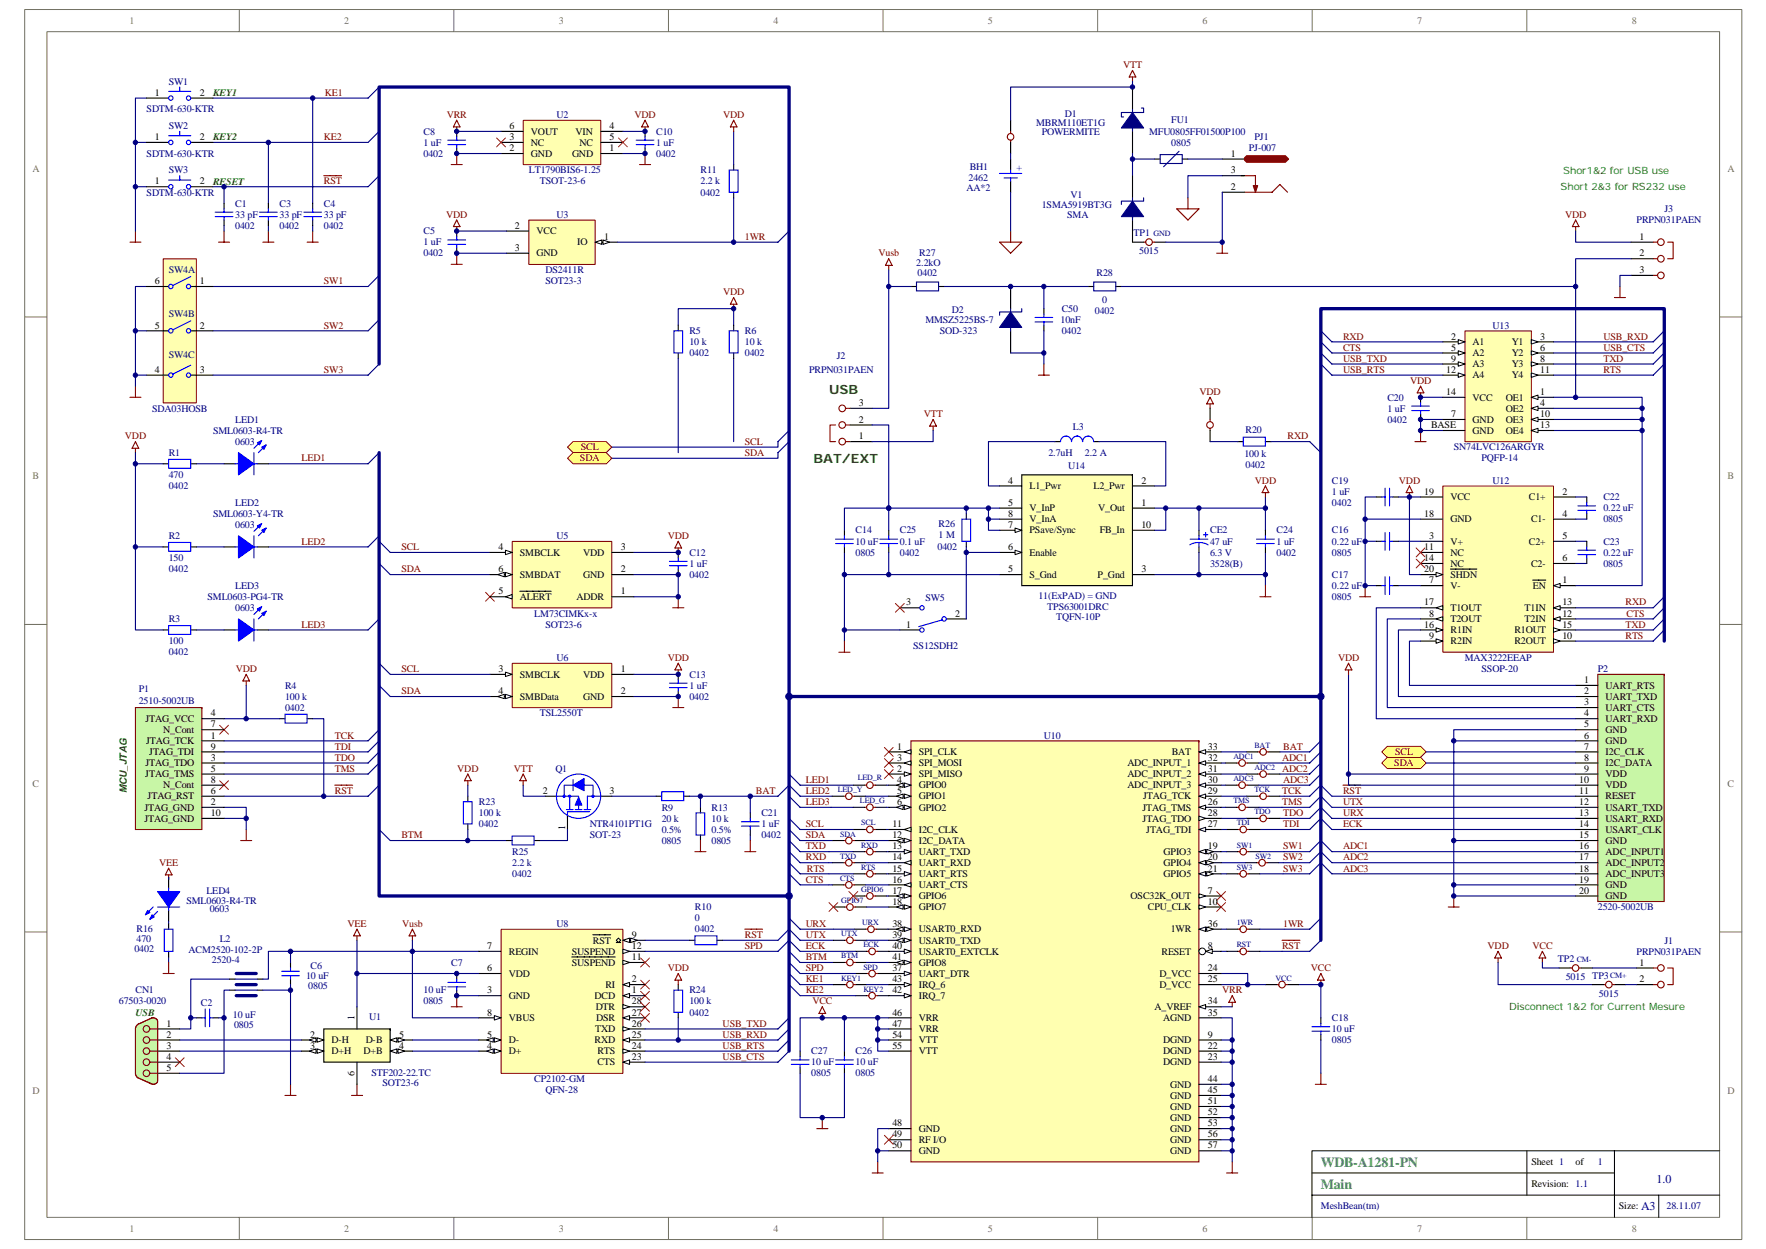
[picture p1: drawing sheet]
<svg xmlns="http://www.w3.org/2000/svg" width="420mm" height="297mm" viewBox="0 0 420 297" stroke-linecap="round" stroke-linejoin="round" font-family="sans-serif">
<defs><g id="words">
<g font-size="3.3" fill="#00a36e">
<text x="314.3" y="277.5">WDB-A1281-PN</text>
<text x="314.3" y="282.8">Main</text>
</g>
<g font-size="3" fill="#008000">
<text x="197.2" y="93.6">USB</text>
<text x="193.5" y="110.2">BAT/EXT</text>
</g>
<g font-size="2.9" fill="#000080">
<text x="394.1" y="281.5">1.0</text>
<text x="390.4" y="287.8">A3</text>
</g>
<g font-size="2.4" fill="#706f64">
<text x="30.8" y="5.7">1</text>
<text x="81.9" y="5.7">2</text>
<text x="132.9" y="5.7">3</text>
<text x="184" y="5.7">4</text>
<text x="235" y="5.7">5</text>
<text x="286.1" y="5.7">6</text>
<text x="337.2" y="5.7">7</text>
<text x="388.2" y="5.7">8</text>
<text x="7.7" y="40.9">A</text>
<text x="411" y="40.9">A</text>
<text x="7.7" y="114">B</text>
<text x="411" y="114">B</text>
<text x="7.7" y="187.2">C</text>
<text x="411" y="187.2">C</text>
<text x="7.7" y="260.3">D</text>
<text x="411" y="260.3">D</text>
<text x="30.8" y="292.9">1</text>
<text x="81.9" y="292.9">2</text>
<text x="132.9" y="292.9">3</text>
<text x="184" y="292.9">4</text>
<text x="235" y="292.9">5</text>
<text x="286.1" y="292.9">6</text>
<text x="337.2" y="292.9">7</text>
<text x="388.2" y="292.9">8</text>
</g>
<g font-size="2.4" fill="#800000">
<text x="267.2" y="16.2">VTT</text>
<text x="77.3" y="22.8">KE1</text>
<text x="106.3" y="28">VRR</text>
<text x="151" y="28">VDD</text>
<text x="172.1" y="28">VDD</text>
<text x="77" y="33.3">KE2</text>
<text x="77" y="43.9">RST</text>
<text x="106.2" y="51.8">VDD</text>
<text x="372.4" y="51.8">VDD</text>
<text x="177.2" y="57">1WR</text>
<text x="209" y="61">Vusb</text>
<text x="77" y="67.6">SW1</text>
<text x="172.1" y="70.2">VDD</text>
<text x="77" y="78.1">SW2</text>
<text x="319.5" y="80.8">RXD</text>
<text x="319.5" y="83.4">CTS</text>
<text x="381.5" y="80.8">USB_RXD</text>
<text x="381.5" y="83.4">USB_CTS</text>
<text x="77" y="88.7">SW3</text>
<text x="319.5" y="88.7">USB_RTS</text>
<text x="319.5" y="86">USB_TXD</text>
<text x="381.5" y="88.7">RTS</text>
<text x="381.5" y="86">TXD</text>
<text x="285.4" y="93.9">VDD</text>
<text x="335.5" y="91.3">VDD</text>
<text x="219.8" y="99.2">VTT</text>
<text x="29.7" y="104.5">VDD</text>
<text x="138.2" y="107.1">SCL</text>
<text x="177.2" y="105.8">SCL</text>
<text x="306.4" y="104.5">RXD</text>
<text x="71.8" y="109.7">LED1</text>
<text x="138" y="109.7">SDA</text>
<text x="177.2" y="108.4">SDA</text>
<text x="298.6" y="115">VDD</text>
<text x="332.8" y="115">VDD</text>
<text x="71.8" y="129.5">LED2</text>
<text x="95.5" y="130.8">SCL</text>
<text x="158.9" y="128.2">VDD</text>
<text x="95.5" y="136.1">SDA</text>
<text x="386.7" y="144">RXD</text>
<text x="71.8" y="149.3">LED3</text>
<text x="386.7" y="149.3">TXD</text>
<text x="387" y="146.6">CTS</text>
<text x="386.7" y="151.9">RTS</text>
<text x="56.1" y="159.8">VDD</text>
<text x="95.5" y="159.8">SCL</text>
<text x="158.9" y="157.2">VDD</text>
<text x="318.3" y="157.2">VDD</text>
<text x="95.5" y="165.1">SDA</text>
<text x="79.7" y="175.6">TCK</text>
<text x="79.7" y="178.3">TDI</text>
<text x="305.3" y="178.3">BAT</text>
<text x="331.9" y="179.6">SCL</text>
<text x="79.7" y="180.9">TDO</text>
<text x="79.7" y="183.5">TMS</text>
<text x="108.8" y="183.5">VDD</text>
<text x="122.2" y="183.5">VTT</text>
<text x="305" y="183.5">ADC2</text>
<text x="305" y="180.9">ADC1</text>
<text x="331.7" y="182.2">SDA</text>
<text x="79.7" y="188.8">RST</text>
<text x="179.8" y="188.8">BAT</text>
<text x="191.7" y="188.8">LED2</text>
<text x="191.7" y="191.5">LED3</text>
<text x="191.7" y="186.2">LED1</text>
<text x="305" y="188.8">TCK</text>
<text x="305" y="191.5">TMS</text>
<text x="305.3" y="186.2">ADC3</text>
<text x="319.5" y="188.8">RST</text>
<text x="319.5" y="191.5">UTX</text>
<text x="191.7" y="196.7">SCL</text>
<text x="305.3" y="196.7">TDI</text>
<text x="305.3" y="194.1">TDO</text>
<text x="319.5" y="194.1">URX</text>
<text x="319.5" y="196.7">ECK</text>
<text x="95.5" y="199.3">BTM</text>
<text x="191.7" y="199.3">SDA</text>
<text x="191.7" y="202">TXD</text>
<text x="305.3" y="202">SW1</text>
<text x="319.5" y="202">ADC1</text>
<text x="37.9" y="205.9">VEE</text>
<text x="191.7" y="204.6">RXD</text>
<text x="191.7" y="209.9">CTS</text>
<text x="191.9" y="207.3">RTS</text>
<text x="305.3" y="204.6">SW2</text>
<text x="305.3" y="207.3">SW3</text>
<text x="319.5" y="204.6">ADC2</text>
<text x="319.5" y="207.3">ADC3</text>
<text x="82.7" y="220.4">VEE</text>
<text x="95.7" y="220.4">Vusb</text>
<text x="191.7" y="220.4">URX</text>
<text x="305.3" y="220.4">1WR</text>
<text x="177.2" y="225.7">SPD</text>
<text x="177.2" y="223.1">RST</text>
<text x="191.7" y="223.1">UTX</text>
<text x="191.7" y="225.7">ECK</text>
<text x="305" y="225.7">RST</text>
<text x="353.9" y="225.7">VDD</text>
<text x="364.6" y="225.7">VCC</text>
<text x="158.9" y="231">VDD</text>
<text x="191.7" y="233.6">KE1</text>
<text x="191.7" y="231">SPD</text>
<text x="191.7" y="228.3">BTM</text>
<text x="311.9" y="231">VCC</text>
<text x="191.7" y="236.2">KE2</text>
<text x="193.3" y="238.9">VCC</text>
<text x="290.8" y="236.2">VRR</text>
<text x="171.9" y="244.2">USB_TXD</text>
<text x="171.9" y="246.8">USB_RXD</text>
<text x="171.9" y="249.4">USB_RTS</text>
<text x="171.9" y="252.1">USB_CTS</text>
</g>
<g font-size="2.4">
<text x="36.9" y="22.8">1</text>
<text x="47.5" y="22.8">2</text>
<text x="36.9" y="33.3">1</text>
<text x="47.5" y="33.3">2</text>
<text x="121.2" y="30.7">6</text>
<text x="121.2" y="36">2</text>
<text x="121.2" y="33.3">3</text>
<text x="126.3" y="32">VOUT</text>
<text x="126.3" y="34.6">NC</text>
<text x="137" y="32">VIN</text>
<text x="137.9" y="34.6">NC</text>
<text x="145" y="30.7">4</text>
<text x="145" y="33.3">5</text>
<text x="145" y="36">1</text>
<text x="126.3" y="37.3">GND</text>
<text x="136.1" y="37.3">GND</text>
<text x="292.8" y="37.3">1</text>
<text x="292.8" y="41.2">3</text>
<text x="36.9" y="43.9">1</text>
<text x="47.5" y="43.9">2</text>
<text x="292.8" y="45.2">2</text>
<text x="122.5" y="59.7">3</text>
<text x="122.5" y="54.4">2</text>
<text x="127.6" y="55.7">VCC</text>
<text x="137.3" y="58.4">IO</text>
<text x="143.7" y="57">1</text>
<text x="390.1" y="57">1</text>
<text x="127.6" y="61">GND</text>
<text x="390.1" y="61">2</text>
<text x="390.1" y="64.9">3</text>
<text x="36.9" y="67.6">6</text>
<text x="47.5" y="67.6">1</text>
<text x="36.9" y="78.1">5</text>
<text x="47.5" y="78.1">2</text>
<text x="345.3" y="80.8">2</text>
<text x="345.3" y="83.4">5</text>
<text x="350.4" y="82.1">A1</text>
<text x="359.7" y="82.1">Y1</text>
<text x="366.4" y="80.8">3</text>
<text x="366.4" y="83.4">6</text>
<text x="36.9" y="88.7">4</text>
<text x="47.5" y="88.7">3</text>
<text x="344.1" y="88.7">12</text>
<text x="345.3" y="86">9</text>
<text x="350.4" y="84.7">A2</text>
<text x="350.4" y="87.4">A3</text>
<text x="350.4" y="90">A4</text>
<text x="359.7" y="84.7">Y2</text>
<text x="359.7" y="87.4">Y3</text>
<text x="359.7" y="90">Y4</text>
<text x="366.4" y="86">8</text>
<text x="366.4" y="88.7">11</text>
<text x="344.1" y="93.9">14</text>
<text x="350.4" y="95.2">VCC</text>
<text x="358.3" y="95.2">OE1</text>
<text x="366.4" y="93.9">1</text>
<text x="204.4" y="100.5">2</text>
<text x="204.4" y="96.6">3</text>
<text x="340.5" y="101.8">BASE</text>
<text x="345.3" y="99.2">7</text>
<text x="350.4" y="100.5">GND</text>
<text x="358.3" y="97.9">OE2</text>
<text x="358.3" y="100.5">OE3</text>
<text x="366.4" y="96.6">4</text>
<text x="366.4" y="99.2">10</text>
<text x="366.4" y="101.8">13</text>
<text x="204.4" y="104.5">1</text>
<text x="350.4" y="103.2">GND</text>
<text x="358.3" y="103.2">OE4</text>
<text x="239.8" y="115">4</text>
<text x="244.9" y="116.3">L1_Pwr</text>
<text x="260.1" y="116.3">L2_Pwr</text>
<text x="271.6" y="115">2</text>
<text x="338.8" y="117.6">19</text>
<text x="345.1" y="119">VCC</text>
<text x="363.7" y="119">C1+</text>
<text x="371.7" y="117.6">2</text>
<text x="239.8" y="120.3">5</text>
<text x="239.8" y="125.6">7</text>
<text x="239.8" y="122.9">8</text>
<text x="244.9" y="121.6">V_InP</text>
<text x="244.9" y="124.2">V_InA</text>
<text x="261.3" y="121.6">V_Out</text>
<text x="271.6" y="120.3">1</text>
<text x="271.6" y="125.6">10</text>
<text x="338.8" y="122.9">18</text>
<text x="345.1" y="124.2">GND</text>
<text x="364.3" y="124.2">C1-</text>
<text x="371.7" y="122.9">4</text>
<text x="118.6" y="130.8">4</text>
<text x="147.7" y="130.8">3</text>
<text x="239.8" y="130.8">6</text>
<text x="244.9" y="126.9">PSave/Sync</text>
<text x="261.7" y="126.9">FB_In</text>
<text x="338.8" y="130.8">11</text>
<text x="340" y="128.2">3</text>
<text x="345.1" y="129.5">V+</text>
<text x="363.7" y="129.5">C2+</text>
<text x="371.7" y="128.2">5</text>
<text x="118.6" y="136.1">6</text>
<text x="123.7" y="132.1">SMBCLK</text>
<text x="123.7" y="137.4">SMBDAT</text>
<text x="138.7" y="137.4">GND</text>
<text x="138.7" y="132.1">VDD</text>
<text x="147.7" y="136.1">2</text>
<text x="239.8" y="136.1">5</text>
<text x="244.9" y="132.1">Enable</text>
<text x="244.9" y="137.4">S_Gnd</text>
<text x="261.1" y="137.4">P_Gnd</text>
<text x="271.6" y="136.1">3</text>
<text x="338.8" y="133.5">14</text>
<text x="338.8" y="136.1">20</text>
<text x="345.1" y="132.1">NC</text>
<text x="345.1" y="134.8">NC</text>
<text x="345.1" y="137.4">SHDN</text>
<text x="364.3" y="134.8">C2-</text>
<text x="371.7" y="133.5">6</text>
<text x="118.6" y="141.4">5</text>
<text x="123.7" y="142.7">ALERT</text>
<text x="137.2" y="142.7">ADDR</text>
<text x="147.7" y="141.4">1</text>
<text x="215.6" y="144">3</text>
<text x="338.8" y="144">17</text>
<text x="340" y="138.7">7</text>
<text x="345.1" y="140.1">V-</text>
<text x="364.7" y="140.1">EN</text>
<text x="371.7" y="144">13</text>
<text x="371.7" y="138.7">1</text>
<text x="215.6" y="149.3">1</text>
<text x="227.3" y="146.6">2</text>
<text x="338.8" y="149.3">16</text>
<text x="340" y="146.6">8</text>
<text x="345.1" y="145.3">T1OUT</text>
<text x="345.1" y="148">T2OUT</text>
<text x="362.7" y="145.3">T1IN</text>
<text x="362.7" y="148">T2IN</text>
<text x="371.7" y="146.6">12</text>
<text x="371.7" y="149.3">15</text>
<text x="340" y="151.9">9</text>
<text x="345.1" y="150.6">R1IN</text>
<text x="345.1" y="153.2">R2IN</text>
<text x="360.3" y="150.6">R1OUT</text>
<text x="360.3" y="153.2">R2OUT</text>
<text x="371.7" y="151.9">10</text>
<text x="118.6" y="159.8">3</text>
<text x="123.7" y="161.1">SMBCLK</text>
<text x="138.7" y="161.1">VDD</text>
<text x="147.7" y="159.8">1</text>
<text x="118.6" y="165.1">4</text>
<text x="123.7" y="166.4">SMBData</text>
<text x="138.7" y="166.4">GND</text>
<text x="147.7" y="165.1">2</text>
<text x="376.9" y="162.5">1</text>
<text x="376.9" y="165.1">2</text>
<text x="376.9" y="167.7">3</text>
<text x="382" y="163.8">UART_RTS</text>
<text x="382" y="166.4">UART_TXD</text>
<text x="34.6" y="171.7">JTAG_VCC</text>
<text x="50.2" y="170.4">4</text>
<text x="50.2" y="173">7</text>
<text x="376.9" y="170.4">4</text>
<text x="376.9" y="173">5</text>
<text x="382" y="169">UART_CTS</text>
<text x="382" y="171.7">UART_RXD</text>
<text x="34.7" y="177">JTAG_TCK</text>
<text x="35.5" y="179.6">JTAG_TDI</text>
<text x="38.9" y="174.3">N_Cont</text>
<text x="50.2" y="178.3">9</text>
<text x="50.2" y="175.6">1</text>
<text x="213.5" y="178.3">1</text>
<text x="218.6" y="179.6">SPI_CLK</text>
<text x="278.8" y="179.6">BAT</text>
<text x="287.4" y="178.3">33</text>
<text x="376.9" y="175.6">6</text>
<text x="376.9" y="178.3">7</text>
<text x="382" y="174.3">GND</text>
<text x="382" y="177">GND</text>
<text x="382" y="179.6">I2C_CLK</text>
<text x="34.6" y="184.8">JTAG_TMS</text>
<text x="34.6" y="182.2">JTAG_TDO</text>
<text x="50.2" y="180.9">3</text>
<text x="50.2" y="183.5">5</text>
<text x="213.5" y="180.9">3</text>
<text x="213.5" y="183.5">2</text>
<text x="218.6" y="182.2">SPI_MOSI</text>
<text x="218.6" y="184.8">SPI_MISO</text>
<text x="268.2" y="182.2">ADC_INPUT_1</text>
<text x="268.2" y="184.8">ADC_INPUT_2</text>
<text x="287.4" y="180.9">32</text>
<text x="287.4" y="183.5">31</text>
<text x="376.9" y="180.9">8</text>
<text x="376.9" y="183.5">9</text>
<text x="382" y="182.2">I2C_DATA</text>
<text x="382" y="184.8">VDD</text>
<text x="35.1" y="190.1">JTAG_RST</text>
<text x="38.9" y="187.5">N_Cont</text>
<text x="50.2" y="186.2">8</text>
<text x="50.2" y="188.8">6</text>
<text x="50.2" y="191.5">2</text>
<text x="129.1" y="188.8">2</text>
<text x="145" y="188.8">3</text>
<text x="213.5" y="191.5">6</text>
<text x="213.5" y="186.2">4</text>
<text x="213.5" y="188.8">5</text>
<text x="218.6" y="187.5">GPIO0</text>
<text x="218.6" y="190.1">GPIO1</text>
<text x="268.2" y="187.5">ADC_INPUT_3</text>
<text x="272" y="190.1">JTAG_TCK</text>
<text x="287.4" y="191.5">26</text>
<text x="287.4" y="188.8">29</text>
<text x="287.4" y="186.2">30</text>
<text x="375.7" y="186.2">10</text>
<text x="375.7" y="188.8">11</text>
<text x="375.7" y="191.5">12</text>
<text x="382" y="187.5">VDD</text>
<text x="382" y="190.1">RESET</text>
<text x="34.3" y="195.4">JTAG_GND</text>
<text x="34.3" y="192.8">JTAG_GND</text>
<text x="50.2" y="194.1">10</text>
<text x="134.4" y="197.4" transform="rotate(-90 134.4 197.4)">1</text>
<text x="212.3" y="196.7">11</text>
<text x="218.6" y="192.8">GPIO2</text>
<text x="271.8" y="192.8">JTAG_TMS</text>
<text x="271.8" y="195.4">JTAG_TDO</text>
<text x="287.4" y="194.1">28</text>
<text x="287.4" y="196.7">27</text>
<text x="375.7" y="194.1">13</text>
<text x="375.7" y="196.7">14</text>
<text x="382" y="192.8">USART_TXD</text>
<text x="382" y="195.4">USART_RXD</text>
<text x="212.3" y="199.3">12</text>
<text x="212.3" y="202">13</text>
<text x="218.6" y="198">I2C_CLK</text>
<text x="218.6" y="200.7">I2C_DATA</text>
<text x="218.6" y="203.3">UART_TXD</text>
<text x="272.7" y="198">JTAG_TDI</text>
<text x="276.8" y="203.3">GPIO3</text>
<text x="287.4" y="202">19</text>
<text x="375.7" y="199.3">15</text>
<text x="375.7" y="202">16</text>
<text x="382" y="198">USART_CLK</text>
<text x="382" y="200.7">GND</text>
<text x="382" y="203.3">ADC_INPUT1</text>
<text x="212.3" y="207.3">15</text>
<text x="212.3" y="209.9">16</text>
<text x="212.3" y="204.6">14</text>
<text x="218.6" y="208.6">UART_RTS</text>
<text x="218.6" y="205.9">UART_RXD</text>
<text x="276.8" y="205.9">GPIO4</text>
<text x="276.8" y="208.6">GPIO5</text>
<text x="287.4" y="204.6">20</text>
<text x="287.4" y="207.3">21</text>
<text x="375.7" y="204.6">17</text>
<text x="375.7" y="207.3">18</text>
<text x="375.7" y="209.9">19</text>
<text x="382" y="205.9">ADC_INPUT2</text>
<text x="382" y="208.6">ADC_INPUT3</text>
<text x="212.3" y="212.5">17</text>
<text x="212.3" y="215.2">18</text>
<text x="218.6" y="211.2">UART_CTS</text>
<text x="218.6" y="213.8">GPIO6</text>
<text x="269" y="213.8">OSC32K_OUT</text>
<text x="287.4" y="215.2">10</text>
<text x="287.4" y="212.5">7</text>
<text x="375.7" y="212.5">20</text>
<text x="382" y="211.2">GND</text>
<text x="382" y="213.8">GND</text>
<text x="212.3" y="220.4">38</text>
<text x="218.6" y="221.8">USART0_RXD</text>
<text x="218.6" y="216.5">GPIO7</text>
<text x="273.1" y="216.5">CPU_CLK</text>
<text x="278.5" y="221.8">1WR</text>
<text x="287.4" y="220.4">36</text>
<text x="115.9" y="225.7">7</text>
<text x="121.1" y="227">REGIN</text>
<text x="136" y="227">SUSPEND</text>
<text x="141.1" y="224.4">RST</text>
<text x="150.3" y="225.7">12</text>
<text x="150.3" y="223.1">9</text>
<text x="212.3" y="223.1">39</text>
<text x="212.3" y="225.7">40</text>
<text x="218.6" y="224.4">USART0_TXD</text>
<text x="218.6" y="227">USART0_EXTCLK</text>
<text x="276.3" y="227">RESET</text>
<text x="287.4" y="225.7">8</text>
<text x="115.9" y="231">6</text>
<text x="121.1" y="232.3">VDD</text>
<text x="136" y="229.7">SUSPEND</text>
<text x="150.3" y="228.3">11</text>
<text x="150.3" y="233.6">2</text>
<text x="212.3" y="231">37</text>
<text x="212.3" y="233.6">43</text>
<text x="212.3" y="228.3">41</text>
<text x="218.6" y="232.3">UART_DTR</text>
<text x="218.6" y="229.7">GPIO8</text>
<text x="275.8" y="232.3">D_VCC</text>
<text x="287.4" y="231">24</text>
<text x="287.4" y="233.6">25</text>
<text x="390.1" y="229.7">1</text>
<text x="390.1" y="233.6">2</text>
<text x="115.9" y="236.2">3</text>
<text x="121.1" y="237.6">GND</text>
<text x="141.5" y="237.6">DCD</text>
<text x="144" y="234.9">RI</text>
<text x="150.3" y="236.2">1</text>
<text x="150.3" y="238.9">28</text>
<text x="212.3" y="236.2">42</text>
<text x="218.6" y="234.9">IRQ_6</text>
<text x="218.6" y="237.6">IRQ_7</text>
<text x="275.8" y="234.9">D_VCC</text>
<text x="287.4" y="238.9">34</text>
<text x="39.6" y="244.2">1</text>
<text x="84.4" y="242.6" transform="rotate(-90 84.4 242.6)">1</text>
<text x="115.9" y="241.5">8</text>
<text x="121.1" y="242.8">VBUS</text>
<text x="141.6" y="245.5">TXD</text>
<text x="141.7" y="240.2">DTR</text>
<text x="141.8" y="242.8">DSR</text>
<text x="150.3" y="244.2">26</text>
<text x="150.3" y="241.5">27</text>
<text x="212.3" y="241.5">46</text>
<text x="212.3" y="244.2">47</text>
<text x="218.6" y="242.8">VRR</text>
<text x="218.6" y="245.5">VRR</text>
<text x="274.7" y="240.2">A_VREF</text>
<text x="276.7" y="242.8">AGND</text>
<text x="287.4" y="241.5">35</text>
<text x="39.6" y="249.4">3</text>
<text x="39.6" y="246.8">2</text>
<text x="73.8" y="246.8">2</text>
<text x="73.8" y="249.4">3</text>
<text x="78.9" y="248.1">D-H</text>
<text x="78.9" y="250.7">D+H</text>
<text x="86.5" y="250.7">D+B</text>
<text x="87" y="248.1">D-B</text>
<text x="95" y="249.4">4</text>
<text x="95" y="246.8">5</text>
<text x="115.9" y="249.4">4</text>
<text x="115.9" y="246.8">5</text>
<text x="121.1" y="250.7">D+</text>
<text x="121.1" y="248.1">D-</text>
<text x="141.5" y="248.1">RXD</text>
<text x="142.1" y="250.7">RTS</text>
<text x="150.3" y="246.8">25</text>
<text x="150.3" y="249.4">24</text>
<text x="212.3" y="246.8">54</text>
<text x="212.3" y="249.4">55</text>
<text x="218.6" y="248.1">VTT</text>
<text x="218.6" y="250.7">VTT</text>
<text x="276.7" y="248.1">DGND</text>
<text x="276.7" y="250.7">DGND</text>
<text x="287.4" y="246.8">9</text>
<text x="287.4" y="249.4">22</text>
<text x="39.6" y="254.7">5</text>
<text x="39.6" y="252.1">4</text>
<text x="84.4" y="255.9" transform="rotate(-90 84.4 255.9)">6</text>
<text x="142.1" y="253.4">CTS</text>
<text x="150.3" y="252.1">23</text>
<text x="276.7" y="253.4">DGND</text>
<text x="287.4" y="252.1">23</text>
<text x="287.4" y="257.3">44</text>
<text x="278.4" y="263.9">GND</text>
<text x="278.4" y="258.7">GND</text>
<text x="278.4" y="261.3">GND</text>
<text x="287.4" y="262.6">51</text>
<text x="287.4" y="260">45</text>
<text x="212.3" y="267.9">48</text>
<text x="218.6" y="269.2">GND</text>
<text x="278.4" y="266.6">GND</text>
<text x="278.4" y="269.2">GND</text>
<text x="287.4" y="265.2">52</text>
<text x="287.4" y="267.9">53</text>
<text x="212.3" y="270.5">49</text>
<text x="212.3" y="273.1">50</text>
<text x="218.6" y="271.8">RF I/O</text>
<text x="218.6" y="274.5">GND</text>
<text x="278.4" y="271.8">GND</text>
<text x="278.4" y="274.5">GND</text>
<text x="287.4" y="270.5">56</text>
<text x="287.4" y="273.1">57</text>
<text x="364.3" y="277.1">Sheet 1</text>
<text x="374.9" y="277.1">of</text>
<text x="364.3" y="282.4">Revision: 1.1</text>
<text x="385.2" y="287.6">Size:</text>
</g>
<g font-size="2.4" fill="#000080">
<text x="40.1" y="20.2">SW1</text>
<text x="34.9" y="26.7">SDTM-630-KTR</text>
<text x="132.4" y="28">U2</text>
<text x="246.5" y="29.9">MBRM110ET1G</text>
<text x="253.4" y="27.8">D1</text>
<text x="278.7" y="29.4">FU1</text>
<text x="40.1" y="30.7">SW2</text>
<text x="100.8" y="34.6">1 uF</text>
<text x="100.8" y="32">C8</text>
<text x="156.1" y="34.6">1 uF</text>
<text x="156.1" y="32">C10</text>
<text x="247.8" y="32">POWERMITE</text>
<text x="273.4" y="32">MFU0805FF01500P100</text>
<text x="278.7" y="34.6">0805</text>
<text x="297.1" y="36">PJ-007</text>
<text x="298.4" y="33.3">PJ1</text>
<text x="34.9" y="37.3">SDTM-630-KTR</text>
<text x="40.1" y="41.2">SW3</text>
<text x="100.8" y="37.3">0402</text>
<text x="125.8" y="41.2">LT1790BIS6-1.25</text>
<text x="156.1" y="37.3">0402</text>
<text x="166.7" y="41.2">R11</text>
<text x="230.7" y="40.4">BH1</text>
<text x="34.9" y="46.5">SDTM-630-KTR</text>
<text x="128.4" y="43.9">TSOT-23-6</text>
<text x="166.7" y="46.5">0402</text>
<text x="166.7" y="43.9">2.2 k</text>
<text x="229.9" y="45.4">AA*2</text>
<text x="230.5" y="43.1">2462</text>
<text x="254.7" y="47">V1</text>
<text x="56" y="51.8">33 pF</text>
<text x="56" y="49.1">C1</text>
<text x="66.5" y="51.8">33 pF</text>
<text x="66.5" y="49.1">C3</text>
<text x="77" y="51.8">33 pF</text>
<text x="77" y="49.1">C4</text>
<text x="132.4" y="51.8">U3</text>
<text x="247.8" y="49.4">1SMA5919BT3G</text>
<text x="253.9" y="51.8">SMA</text>
<text x="389.4" y="53.1">PRPN031PAEN</text>
<text x="396" y="50.4">J3</text>
<text x="56" y="54.4">0402</text>
<text x="66.5" y="54.4">0402</text>
<text x="77" y="54.4">0402</text>
<text x="100.8" y="58.4">1 uF</text>
<text x="100.8" y="55.7">C5</text>
<text x="269.7" y="56.2">TP1</text>
<text x="40.1" y="64.9">SW4A</text>
<text x="100.8" y="61">0402</text>
<text x="129.8" y="64.9">DS2411R</text>
<text x="218" y="63.4">2.2kO</text>
<text x="218.3" y="65.7">0402</text>
<text x="218.7" y="61">R27</text>
<text x="260.9" y="65.7">R28</text>
<text x="271" y="60.5">5015</text>
<text x="129.8" y="67.6">SOT23-3</text>
<text x="40.1" y="75.5">SW4B</text>
<text x="220.2" y="76.8">MMSZ5225BS-7</text>
<text x="226.5" y="74.4">D2</text>
<text x="252.3" y="76.8">10nF</text>
<text x="252.6" y="74.2">C50</text>
<text x="260.5" y="74.7">0402</text>
<text x="262.2" y="72.1">0</text>
<text x="164" y="82.1">10 k</text>
<text x="164" y="79.4">R5</text>
<text x="177.2" y="82.1">10 k</text>
<text x="177.2" y="79.4">R6</text>
<text x="223.6" y="79.4">SOD-323</text>
<text x="252.6" y="79.4">0402</text>
<text x="355.1" y="78.1">U13</text>
<text x="40.1" y="85.2">SW4C</text>
<text x="164" y="84.7">0402</text>
<text x="177.2" y="84.7">0402</text>
<text x="192.5" y="88.7">PRPN031PAEN</text>
<text x="199.1" y="85.5">J2</text>
<text x="330.1" y="95.3">C20</text>
<text x="36.2" y="97.9">SDA03HOSB</text>
<text x="56" y="100.5">LED1</text>
<text x="330.1" y="100.5">0402</text>
<text x="330.1" y="97.9">1 uF</text>
<text x="50.7" y="103.2">SML0603-R4-TR</text>
<text x="56" y="105.8">0603</text>
<text x="255.2" y="102.4">L3</text>
<text x="296.3" y="102.9">R20</text>
<text x="345.9" y="107.1">SN74LVC126ARGYR</text>
<text x="40.1" y="113.7">470</text>
<text x="40.1" y="108.4">R1</text>
<text x="249.4" y="108.4">2.7uH</text>
<text x="254.2" y="111.6">U14</text>
<text x="258.1" y="108.4">2.2 A</text>
<text x="296.1" y="108.7">100 k</text>
<text x="296.3" y="111.3">0402</text>
<text x="352.5" y="109.7">PQFP-14</text>
<text x="40.1" y="116.3">0402</text>
<text x="316.9" y="117.6">1 uF</text>
<text x="316.9" y="115">C19</text>
<text x="355.1" y="115">U12</text>
<text x="381.5" y="119">C22</text>
<text x="50.7" y="122.9">SML0603-Y4-TR</text>
<text x="56" y="125.6">0603</text>
<text x="56" y="120.3">LED2</text>
<text x="223.3" y="125.3">R26</text>
<text x="316.9" y="120.3">0402</text>
<text x="381.5" y="121.6">0.22 uF</text>
<text x="381.5" y="124.2">0805</text>
<text x="40.1" y="128.2">R2</text>
<text x="132.4" y="128.2">U5</text>
<text x="203.5" y="129.5">10 uF</text>
<text x="203.5" y="126.9">C14</text>
<text x="214.1" y="129.5">0.1 uF</text>
<text x="214.1" y="126.9">C25</text>
<text x="223.1" y="130.8">0402</text>
<text x="223.3" y="127.9">1 M</text>
<text x="287.9" y="129.5">47 uF</text>
<text x="287.9" y="126.9">CE2</text>
<text x="303.7" y="129.5">1 uF</text>
<text x="303.7" y="126.9">C24</text>
<text x="316.9" y="129.5">0.22 uF</text>
<text x="316.9" y="126.9">C16</text>
<text x="381.5" y="129.5">C23</text>
<text x="40.1" y="136.1">0402</text>
<text x="40.1" y="133.5">150</text>
<text x="164" y="137.4">0402</text>
<text x="164" y="134.8">1 uF</text>
<text x="164" y="132.1">C12</text>
<text x="203.5" y="132.1">0805</text>
<text x="214.1" y="132.1">0402</text>
<text x="287.9" y="132.1">6.3 V</text>
<text x="287.9" y="134.8">3528(B)</text>
<text x="303.7" y="132.1">0402</text>
<text x="316.9" y="137.4">C17</text>
<text x="316.9" y="132.1">0805</text>
<text x="381.5" y="134.8">0805</text>
<text x="381.5" y="132.1">0.22 uF</text>
<text x="49.4" y="142.7">SML0603-PG4-TR</text>
<text x="56" y="140.1">LED3</text>
<text x="220.2" y="143">SW5</text>
<text x="247" y="142.4">11(ExPAD) = GND</text>
<text x="316.9" y="142.7">0805</text>
<text x="316.9" y="140.1">0.22 uF</text>
<text x="40.1" y="148">R3</text>
<text x="56" y="145.3">0603</text>
<text x="127.1" y="146.6">LM73CIMKx-x</text>
<text x="129.8" y="149.3">SOT23-6</text>
<text x="249.2" y="145.1">TPS63001DRC</text>
<text x="251.3" y="147.4">TQFN-10P</text>
<text x="40.1" y="155.9">0402</text>
<text x="40.1" y="153.2">100</text>
<text x="217.3" y="154.3">SS12SDH2</text>
<text x="132.4" y="157.2">U6</text>
<text x="164" y="161.1">C13</text>
<text x="348.5" y="157.2">MAX3222EEAP</text>
<text x="352.5" y="159.8">SSOP-20</text>
<text x="380.2" y="159.8">P2</text>
<text x="33" y="164.6">P1</text>
<text x="33" y="167.5">2510-5002UB</text>
<text x="67.8" y="166.4">100 k</text>
<text x="67.8" y="163.8">R4</text>
<text x="164" y="166.4">0402</text>
<text x="164" y="163.8">1 uF</text>
<text x="67.8" y="169">0402</text>
<text x="128.4" y="170.4">TSL2550T</text>
<text x="248.4" y="175.6">U10</text>
<text x="132.1" y="183.5">Q1</text>
<text x="114" y="191.5">R23</text>
<text x="114" y="196.7">0402</text>
<text x="114" y="194.1">100 k</text>
<text x="140.3" y="196.7">NTR4101PT1G</text>
<text x="157.4" y="195.4">20 k</text>
<text x="157.4" y="192.8">R9</text>
<text x="169.3" y="195.4">10 k</text>
<text x="169.3" y="192.8">R13</text>
<text x="181.2" y="196.7">1 uF</text>
<text x="181.2" y="194.1">C21</text>
<text x="121.8" y="203.3">R25</text>
<text x="140.3" y="199.3">SOT-23</text>
<text x="157.4" y="198">0.5%</text>
<text x="157.4" y="200.7">0805</text>
<text x="169.3" y="198">0.5%</text>
<text x="169.3" y="200.7">0805</text>
<text x="181.2" y="199.3">0402</text>
<text x="121.8" y="208.6">0402</text>
<text x="121.8" y="205.9">2.2 k</text>
<text x="44.4" y="214.9">SML0603-R4-TR</text>
<text x="49.1" y="212.5">LED4</text>
<text x="32.5" y="221.8">R16</text>
<text x="49.9" y="217">0603</text>
<text x="132.4" y="220.4">U8</text>
<text x="165.3" y="221.8">0402</text>
<text x="165.3" y="219.1">0</text>
<text x="165.3" y="216.5">R10</text>
<text x="380.2" y="216.5">2520-5002UB</text>
<text x="32" y="226.5">0402</text>
<text x="32.5" y="224.1">470</text>
<text x="44.9" y="226.8">ACM2520-102-2P</text>
<text x="52.3" y="224.1">L2</text>
<text x="389.4" y="227">PRPN031PAEN</text>
<text x="396" y="224.4">J1</text>
<text x="50.4" y="229.1">2520-4</text>
<text x="72.8" y="232.8">10 uF</text>
<text x="73.9" y="230.4">C6</text>
<text x="107.3" y="229.7">C7</text>
<text x="370.7" y="228.9">TP2</text>
<text x="372.5" y="233.1">5015 TP3</text>
<text x="28.3" y="238.9">67503-0020</text>
<text x="32.2" y="236.2">CN1</text>
<text x="47.8" y="239.1">C2</text>
<text x="73.4" y="235.2">0805</text>
<text x="100.8" y="238.9">0805</text>
<text x="100.8" y="236.2">10 uF</text>
<text x="164" y="238.9">100 k</text>
<text x="164" y="236.2">R24</text>
<text x="380.4" y="237">5015</text>
<text x="55.4" y="242">10 uF</text>
<text x="55.7" y="244.4">0805</text>
<text x="87.9" y="242.6">U1</text>
<text x="164" y="241.5">0402</text>
<text x="316.9" y="245.5">10 uF</text>
<text x="316.9" y="242.8">C18</text>
<text x="193" y="250.7">C27</text>
<text x="203.5" y="250.7">C26</text>
<text x="316.9" y="248.1">0805</text>
<text x="88.4" y="256">STF202-22.TC</text>
<text x="127.1" y="257.3">CP2102-GM</text>
<text x="193" y="253.4">10 uF</text>
<text x="193" y="256">0805</text>
<text x="203.5" y="256">0805</text>
<text x="203.5" y="253.4">10 uF</text>
<text x="91" y="258.4">SOT23-6</text>
<text x="129.8" y="260">QFN-28</text>
<text x="380.2" y="277.1">1</text>
<text x="314.3" y="287.6">MeshBean(tm)</text>
<text x="396.5" y="287.6">28.11.07</text>
</g>
<g font-size="2.4" fill="#008000">
<text x="50.7" y="22.8">KEY1</text>
<text x="50.7" y="33.4">KEY2</text>
<text x="371.9" y="41.3">Shor1&amp;2 for USB use</text>
<text x="50.7" y="43.9">RESET</text>
<text x="371.3" y="45.2">Short 2&amp;3 for RS232 use</text>
<text x="30.2" y="188.7" transform="rotate(-90 30.2 188.7)">MCU_JTAG</text>
<text x="32.2" y="241.6">USB</text>
<text x="359.1" y="240.3">Disconnect 1&amp;2 for Current Mesure</text>
</g>
<text font-size="2.4" fill="#00f" x="243.1" y="40.8" transform="rotate(-90 243.1 40.8)">+</text>
<g font-size="1.9" fill="#000080">
<text x="274.5" y="56.1">GND</text>
<text x="298.4" y="177.9">BAT</text>
<text x="204.1" y="185.5">LED_R</text>
<text x="293.4" y="180.5">ADC1</text>
<text x="293.4" y="185.8">ADC3</text>
<text x="298.4" y="183.1">ADC2</text>
<text x="199.3" y="188.4">LED_Y</text>
<text x="204.6" y="191.1">LED_G</text>
<text x="293.4" y="191.1">TMS</text>
<text x="298.4" y="188.4">TCK</text>
<text x="204.9" y="196.3">SCL</text>
<text x="294.2" y="196.3">TDI</text>
<text x="298.4" y="193.7">TDO</text>
<text x="199.9" y="198.9">SDA</text>
<text x="204.9" y="201.6">RXD</text>
<text x="294.2" y="201.6">SW1</text>
<text x="199.9" y="204.2">TXD</text>
<text x="199.9" y="209.5">CTS</text>
<text x="204.9" y="206.9">RTS</text>
<text x="294.2" y="206.9">SW3</text>
<text x="298.7" y="204.2">SW2</text>
<text x="200.1" y="214.8">GPIO7</text>
<text x="204.9" y="212.1">GPIO6</text>
<text x="205.1" y="220">URX</text>
<text x="294.2" y="220">1WR</text>
<text x="200.1" y="222.7">UTX</text>
<text x="200.1" y="227.9">BTM</text>
<text x="205.4" y="225.3">ECK</text>
<text x="294.2" y="225.3">RST</text>
<text x="200.1" y="233.2">KEY1</text>
<text x="205.4" y="230.6">SPD</text>
<text x="303.5" y="233.2">VCC</text>
<text x="375.1" y="228.7">CM-</text>
<text x="383.1" y="232.7">CM+</text>
<text x="205.4" y="235.8">KEY2</text>
</g>
</g></defs>
<path d="M5.9 2.3h408.5v292.5h-408.5z" fill="none" stroke="#706f64" stroke-width=".24"/>
<path d="M11.2 7.6h397.9v281.9h-397.9z" fill="#fff"/>
<g fill="none" stroke="#706f64" stroke-width=".24">
<path d="M11.2 7.5h397.9v282h-397.9zM56.9 2.2v5.3M108 2.2v5.3M159 2.2v5.3M210.1 2.2v5.3M261.1 2.2v5.3M312.2 2.2v5.3M363.3 2.2v5.3M5.9 75.4h5.2M409.1 75.4h5.3M5.9 148.5h5.2M409.1 148.5h5.3"/>
<path d="M5.9 221.6h5.2M409.1 221.6h5.3M56.9 289.5v5.3M108 289.5v5.3M159 289.5v5.3M210.1 289.5v5.3M261.1 289.5v5.3M312.2 289.5v5.3M363.3 289.5v5.3"/>
</g>
<circle cx="211.4" cy="120.8" r=".52" fill="#000080" stroke="#000080" stroke-width=".24"/>
<path d="M312.1 279h72M363.3 273.7v10.5M384.1 273.7h-72v15.8M409.1 273.7h-25v15.8M312.1 284.2h97M394.6 284.2v5.3" fill="none" stroke="#000" stroke-width=".24"/>
<path d="M90.2 173.5l-2.6 2.7h-34.3M90.2 176.2l-2.6 2.6h-34.3M90.2 178.8l-2.6 2.7h-34.3M90.2 181.5l-2.6 2.6h-34.3M90.2 186.7l-2.6 2.7h-34.3M54.6 232.9h-9.2v11.8h-2.6M113.9 226.3h-15.8v15.8h15.8M42.8 247.3h29M42.8 250h29M98.1 247.3h15.8M98.1 250h15.8" fill="none" stroke="#000080" stroke-width=".26"/>
<path d="M152.4 233.1l2.1 2.1M152.4 235.8l2.1 2M152.4 238.4l2.1 2.1M154.5 233.1l-2.1 2.1M154.5 235.8l-2.1 2M154.5 238.4l-2.1 2.1M152.4 241l2.1 2.1M154.5 241l-2.1 2.1" fill="none" stroke="#f00" stroke-width=".24"/>
<path d="M237.8 57.6h5.3l-2.7 2.6zM240.4 54.9v2.7M58.6 160.4l.8 1.5h-1.6zM58.6 161.9v1.1M57.3 199.9h2.6M58.6 197.3v2.6M79.7 186.7h4.2M107.3 239.4h2.7M108.7 236.8v2.6M84.9 257.9v2.6M83.6 260.5h2.7" fill="none" stroke="#800000" stroke-width=".26"/>
<path d="M119.2 221h29v34.3h-29z" fill="#ffffb0"/>
<path d="M119.2 221h29v34.3h-29z" fill="none" stroke="#800000" stroke-width=".24"/>
<path d="M113.9 231.5h5.3M113.9 226.3h5.3M113.9 242.1h5.3" fill="none" stroke="#000" stroke-width=".26"/>
<path d="M117.6 241.5l1.6 .6-1.6 .5z" fill="#fff" stroke="#000" stroke-width=".24"/>
<path d="M113.9 250h5.3" fill="none" stroke="#000" stroke-width=".26"/>
<g fill="#fff" stroke="#000" stroke-width=".24">
<path d="M117.6 249.4l1.6 .6-1.6 .5z"/>
<path d="M115.8 250l1.6-.6v1.1z"/>
</g>
<path d="M113.9 247.3h5.3" fill="none" stroke="#000" stroke-width=".26"/>
<g fill="#fff" stroke="#000" stroke-width=".24">
<path d="M117.6 246.8l1.6 .5-1.6 .6z"/>
<path d="M115.8 247.3l1.6-.5v1.1z"/>
</g>
<path d="M148.2 242.1h5.3" fill="none" stroke="#000" stroke-width=".26"/>
<path d="M148.2 242.1l1.6-.6v1.1z" fill="#fff" stroke="#000" stroke-width=".24"/>
<path d="M113.9 236.8h5.3M148.2 250h5.3" fill="none" stroke="#000" stroke-width=".26"/>
<path d="M148.2 249.4l1.6 .6-1.6 .5z" fill="#fff" stroke="#000" stroke-width=".24"/>
<path d="M148.2 252.6h5.3" fill="none" stroke="#000" stroke-width=".26"/>
<path d="M148.2 252.6l1.6-.5v1z" fill="#fff" stroke="#000" stroke-width=".24"/>
<path d="M148.2 239.4h5.3" fill="none" stroke="#000" stroke-width=".26"/>
<path d="M148.2 238.9l1.6 .5-1.6 .6z" fill="#fff" stroke="#000" stroke-width=".24"/>
<path d="M148.2 247.3h5.3" fill="none" stroke="#000" stroke-width=".26"/>
<path d="M148.2 247.3l1.6-.5v1.1z" fill="#fff" stroke="#000" stroke-width=".24"/>
<path d="M148.2 244.7h5.3" fill="none" stroke="#000" stroke-width=".26"/>
<path d="M148.2 244.2l1.6 .5-1.6 .5z" fill="#fff" stroke="#000" stroke-width=".24"/>
<path d="M148.2 234.2h5.3" fill="none" stroke="#000" stroke-width=".26"/>
<path d="M148.2 234.2l1.6-.6v1.1z" fill="#fff" stroke="#000" stroke-width=".24"/>
<path d="M148.2 236.8h5.3" fill="none" stroke="#000" stroke-width=".26"/>
<path d="M148.2 236.8l1.6-.5v1z" fill="#fff" stroke="#000" stroke-width=".24"/>
<path d="M148.2 226.3h5.3" fill="none" stroke="#000" stroke-width=".26"/>
<path d="M148.2 225.7l1.6 .6-1.6 .5z" fill="#fff" stroke="#000" stroke-width=".24"/>
<path d="M148.2 228.9h5.3" fill="none" stroke="#000" stroke-width=".26"/>
<path d="M148.2 228.4l1.6 .5-1.6 .5z" fill="#fff" stroke="#000" stroke-width=".24"/>
<path d="M136 227.6h10.4M148.2 223.6h5.3" fill="none" stroke="#000" stroke-width=".26"/>
<path d="M146.6 223.6l.5-.5 .6 .5-.6 .6zM146.6 224.2h1.1" fill="none" stroke="#000" stroke-width=".24"/>
<g fill="#fff" stroke="#000" stroke-width=".24">
<path d="M148.2 223.6l1.6-.5v1.1z"/>
<path d="M150 223.1l1.6 .5-1.6 .6z"/>
</g>
<path d="M69.1 228.9v1.3M69.1 232.9v1.3M141 222.3h4.3M164 223.6h1.3M170.6 223.6h1.3" fill="none" stroke="#000" stroke-width=".26"/>
<path d="M108.7 236.8h5.2M153.5 223.6h10.5M187.7 223.6l-2.6 2.7h-31.6M187.7 221l-2.6 2.6h-13.2M187.7 242.1l-2.6 2.6h-31.6M187.7 244.7l-2.6 2.6h-31.6M187.7 247.3l-2.6 2.7h-31.6M187.7 250l-2.6 2.6h-31.6" fill="none" stroke="#000080" stroke-width=".26"/>
<path d="M67 231h4.2M67 232.1h4.2M69.1 230.2v.8M69.1 232.1v.8M165.3 222.6h5.3v2.1h-5.3z" fill="none" stroke="#00f" stroke-width=".26"/>
<path d="M177.2 221h4.2" fill="none" stroke="#800000" stroke-width=".26"/>
<path d="M121.9 157.8h23.7v10.5h-23.7z" fill="#ffffb0"/>
<path d="M121.9 157.8h23.7v10.5h-23.7z" fill="none" stroke="#800000" stroke-width=".24"/>
<path d="M116.6 160.4h5.2" fill="none" stroke="#000" stroke-width=".26"/>
<path d="M120.3 159.9l1.5 .5-1.5 .5z" fill="#fff" stroke="#000" stroke-width=".24"/>
<path d="M116.6 165.7h5.2M145.6 165.7h5.2" fill="none" stroke="#000" stroke-width=".26"/>
<g fill="#fff" stroke="#000" stroke-width=".24">
<path d="M120.3 165.1l1.5 .6-1.5 .5z"/>
<path d="M118.4 165.7l1.6-.6v1.1z"/>
</g>
<path d="M145.6 160.4h5.2" fill="none" stroke="#000" stroke-width=".26"/>
<path d="M174.6 70.8l.7 1.5h-1.5zM174.6 72.3v1.1M161.4 130.3v1.1M161.4 128.7l.8 1.6h-1.6zM160.1 144.5h2.6M161.4 157.7l.8 1.6h-1.6zM161.4 141.9v2.6M161.4 159.3v1.1M160.1 168.3h2.6M161.4 165.7v2.6" fill="none" stroke="#800000" stroke-width=".26"/>
<path d="M92.8 131.4h23.8M92.8 136.7h23.8M92.8 160.4h23.8M92.8 165.7h23.8M150.8 160.4h10.6M150.8 165.7h10.6" fill="none" stroke="#000080" stroke-width=".26"/>
<path d="M115.5 140.9l2.1 2.1M117.6 140.9l-2.1 2.1" fill="none" stroke="#f00" stroke-width=".24"/>
<path d="M121.9 128.8h23.7v15.8h-23.7z" fill="#ffffb0"/>
<path d="M121.9 128.8h23.7v15.8h-23.7z" fill="none" stroke="#800000" stroke-width=".24"/>
<path d="M116.6 131.4h5.2M145.6 136.7h5.2M145.6 131.4h5.2M145.6 141.9h5.2" fill="none" stroke="#000" stroke-width=".26"/>
<path d="M120.3 130.9l1.5 .5-1.5 .5z" fill="#fff" stroke="#000" stroke-width=".24"/>
<path d="M116.6 141.9h5.2" fill="none" stroke="#000" stroke-width=".26"/>
<path d="M120.3 141.9l1.5-.5v1.1z" fill="#fff" stroke="#000" stroke-width=".24"/>
<path d="M116.6 136.7h5.2M123.7 140.6h7.4" fill="none" stroke="#000" stroke-width=".26"/>
<g fill="#fff" stroke="#000" stroke-width=".24">
<path d="M120.3 136.1l1.5 .6-1.5 .5z"/>
<path d="M118.4 136.7l1.6-.6v1.1z"/>
</g>
<g fill="none" stroke="#000080" stroke-width=".26">
<path d="M187.7 102.4l-2.6 2.6v1.3h-39.5M187.7 105l-2.6 2.7v1.3h-39.5M90.2 128.7l2.6 2.7M90.2 134l2.6 2.7M150.8 136.7h10.6v5.2h-10.6M150.8 131.4h10.6M90.2 157.7l2.6 2.7M53.3 170.9h13.2M58.6 163v7.9M74.4 170.9h2.6v18.5M90.2 163l2.6 2.7M53.3 192h5.3v2.6h-5.3"/>
<path d="M58.6 194.6v2.7"/>
</g>
<path d="M52.2 172.5l2.2 2.1M54.4 172.5l-2.2 2.1M52.2 185.7l2.2 2.1M54.4 185.7l-2.2 2.1M41.7 251.6l2.1 2.1M43.8 251.6l-2.1 2.1" fill="none" stroke="#f00" stroke-width=".24"/>
<path d="M66.5 170.9h1.3M73.1 170.9h1.3" fill="none" stroke="#000" stroke-width=".26"/>
<path d="M67.8 169.9h5.3v2.1h-5.3z" fill="none" stroke="#00f" stroke-width=".26"/>
<path d="M32.2 168.3v29h15.8v-29z" fill-rule="evenodd" fill="#c8f6a6" stroke="#800000" stroke-width=".26"/>
<path d="M48 170.9h5.3M48 173.5h5.3M48 176.2h5.3M48 178.8h5.3M48 186.7h5.3M48 194.6h5.3M48 192h5.3M48 189.4h5.3M48 184.1h5.3M48 181.5h5.3" fill="none" stroke="#000" stroke-width=".26"/>
<path d="M32.5 243.9l.5-.5 3.2-1.3h.5l.8 .5v14.7l-.8 .6-3.9-1.6-.6-.8v-11.1z" fill-rule="evenodd" fill="#c8f6a6" stroke="#800000" stroke-width=".24"/>
<g fill="none" stroke="#800000" stroke-width=".26">
<path d="M52 57.6h2.6M53.3 54.9v2.7M73.1 57.6h2.6M74.4 54.9v2.7M77 41.8h4.3M30.9 94.5h2.6M32.2 91.8v2.7M32.2 106.6v1.1M32.2 105l.8 1.6h-1.6zM166.7 199.9v2.6M165.3 202.5h2.7M33.2 243.4l-.6 .4-.4 .9 .1 10.9 .5 .7 2.9 1.3a1.08 1.08 0 0 0 1.8-.6"/>
<path d="M35.7 252.6h1.8M35.7 255.2h1.8M35.7 250h1.8M35.7 247.3h1.8M35.7 244.7h1.8M36 242.1a.97 .97 0 0 1 1.5 .8M36.2 242.1l-2.9 1.3M37.5 242.9v14.2"/>
<circle cx="34.8" cy="244.7" r=".78"/>
<circle cx="34.8" cy="252.6" r=".78"/>
<circle cx="34.8" cy="247.3" r=".78"/>
<circle cx="34.8" cy="255.2" r=".78"/>
<circle cx="34.8" cy="250" r=".78"/>
</g>
<g fill="none" stroke="#000" stroke-width=".26">
<path d="M53.3 110.3h2.6M61.2 110.3h2.6M53.3 130.1h2.6M61.2 130.1h2.6M53.3 149.8h2.6M61.2 149.8h2.6M156.1 189.4h1.3M162.7 189.4h1.3M166.7 192v1.3M166.7 198.6v1.3M37.5 255.2h5.3M37.5 252.6h5.3"/>
<path d="M37.5 250h5.3M37.5 247.3h5.3M37.5 244.7h5.3"/>
</g>
<g fill="none" stroke="#000080" stroke-width=".26">
<path d="M34.9 23.3h-2.7v10.6M34.9 33.9h-2.7v10.5h2.7M74.4 23.3v25.1M90.2 20.7l-2.6 2.6h-36.9M90.2 31.2l-2.6 2.7M90.2 41.8l-2.6 2.6h-36.9M90.2 65.5l-2.6 2.6h-36.9M90.2 76l-2.6 2.7h-36.9M161.4 77.3v-3.9h13.2v3.9M174.6 85.3v19.7M32.2 110.3h6.6M90.2 107.7l-2.6 2.6h-23.8"/>
<path d="M32.2 130.1h6.6M90.2 127.4l-2.6 2.7h-23.8M90.2 147.2l-2.6 2.6h-23.8M145.6 189.4h10.5M164 189.4h2.7v2.6M187.7 186.7l-2.6 2.7h-18.4"/>
</g>
<g fill="none" stroke="#00f" stroke-width=".26">
<path d="M55.9 110.3h5.3M60.4 107.7v5.2M62.3 104.8l-1.9 1.8M63.3 105.8l-1.8 1.9M55.9 130.1h5.3M60.4 127.4v5.3M62.3 124.5l-1.9 1.9M63.3 125.6l-1.8 1.8M55.9 149.8h5.3M60.4 147.2v5.3M62.3 144.3l-1.9 1.8M63.3 145.4l-1.8 1.8"/>
<path d="M157.4 188.3h5.3v2.1h-5.3zM165.6 193.3h2.1v5.3h-2.1z"/>
</g>
<g fill="#00f" stroke="#00f" stroke-width=".26">
<path d="M62.3 106.3l1-.5-.5 1.1z"/>
<path d="M61.2 105.3l1.1-.5-.6 1z"/>
<path d="M56.7 107.7l3.7 2.6-3.7 2.6z"/>
<path d="M62.3 126.1l1-.5-.5 1z"/>
<path d="M61.2 125.1l1.1-.6-.6 1.1z"/>
<path d="M56.7 127.4l3.7 2.7-3.7 2.6z"/>
<path d="M62.3 145.9l1-.5-.5 1z"/>
<path d="M61.2 144.8l1.1-.5-.6 1.1z"/>
<path d="M56.7 147.2l3.7 2.6-3.7 2.7z"/>
</g>
<path d="M90.2 107.7v105.4h97.5" fill="none" stroke="#000080" stroke-width=".79"/>
<path d="M124.5 28.6h18.4v10.6h-18.4z" fill="#ffffb0"/>
<path d="M124.5 28.6h18.4v10.6h-18.4z" fill="none" stroke="#800000" stroke-width=".24"/>
<path d="M108.7 31.2v1.4M108.7 35.2v1.3M119.2 31.2h5.3M119.2 36.5h5.3M119.2 33.9h5.3M142.9 31.2h5.3M142.9 36.5h5.3M142.9 33.9h5.3" fill="none" stroke="#000" stroke-width=".26"/>
<path d="M107.3 39.1h2.7M108.7 28.6l.7 1.6h-1.5zM108.7 30.2v1M108.7 36.5v2.6M152.2 39.1h2.6M153.5 28.6l.8 1.6h-1.6zM153.5 30.2v1M153.5 36.5v2.6" fill="none" stroke="#800000" stroke-width=".26"/>
<path d="M118.1 32.8l2.2 2.1M120.3 32.8l-2.2 2.1M147.1 32.8l2.2 2.1M149.3 32.8l-2.2 2.1" fill="none" stroke="#f00" stroke-width=".24"/>
<path d="M108.7 31.2h10.5M108.7 36.5h10.5M148.2 31.2h5.3M148.2 36.5h5.3" fill="none" stroke="#000080" stroke-width=".26"/>
<path d="M106.5 33.3h4.3M106.5 34.4h4.3M108.7 32.6v.7M108.7 34.4v.8" fill="none" stroke="#00f" stroke-width=".26"/>
<path d="M125.8 52.4h15.8v10.5h-15.8z" fill="#ffffb0"/>
<path d="M125.8 52.3h15.8v10.6h-15.8z" fill="none" stroke="#800000" stroke-width=".24"/>
<path d="M141.6 57.6h5.3M120.5 60.2h5.3" fill="none" stroke="#000" stroke-width=".26"/>
<g fill="#fff" stroke="#000" stroke-width=".24">
<path d="M141.6 57.6l1.6-.5v1z"/>
<path d="M143.5 57.1l1.5 .5-1.5 .5z"/>
</g>
<path d="M174.6 39.1v1.3M120.5 54.9h5.3M174.6 45.7v1.4" fill="none" stroke="#000" stroke-width=".26"/>
<path d="M30.9 57.6h2.6M32.2 54.9v2.7M62.5 57.6h2.7M63.8 54.9v2.7M107.3 62.9h2.7M108.7 60.2v2.7" fill="none" stroke="#800000" stroke-width=".26"/>
<g fill="none" stroke="#000080" stroke-width=".26">
<path d="M50.7 33.9h36.9M63.8 33.9v14.5M174.6 31.2v7.9M32.2 44.4v10.5M53.3 44.4v4M108.7 54.9h11.8M174.6 47.1v10.5M187.7 54.9l-2.6 2.7h-38.2M34.9 68.1h-2.7v23.7M108.7 60.2h11.8M32.2 107.7v42.1h6.6M46.7 110.3h6.6"/>
<path d="M46.7 130.1h6.6M46.7 149.8h6.6"/>
</g>
<path d="M152.4 227.8l2.1 2.2M154.5 227.8l-2.1 2.2" fill="none" stroke="#f00" stroke-width=".24"/>
<path d="M173.5 40.4h2.1v5.3h-2.1z" fill="none" stroke="#00f" stroke-width=".26"/>
<path d="M38.9 61.6h7.8v34.2h-7.8z" fill="#ffffb0"/>
<path d="M38.8 61.6h7.9v34.2h-7.9z" fill="none" stroke="#800000" stroke-width=".24"/>
<path d="M90.2 86.6v-65.9h97.5v229.3M187.7 165.7h126.6v57.9" fill="none" stroke="#000080" stroke-width=".79"/>
<path d="M240.4 37.8v2.6M240.4 43.1v2.6" fill="none" stroke="#000" stroke-width=".26"/>
<path d="M237.8 41.3h5.3M238.9 42.3h3.1M240.4 40.4v.9M240.4 42.3v.8" fill="none" stroke="#00f" stroke-width=".26"/>
<g fill="none" stroke="#000080" stroke-width=".26">
<path d="M240.4 45.7v9.2M314.3 176.2l-2.7 2.6h-7.1M314.3 178.8l-2.7 2.7h-6.6M178.5 198.6v1.3M187.7 184.1l2.7 2.6h12.6M187.7 186.7l2.7 2.7h7.6M187.7 189.4l2.7 2.6h7.3M187.7 194.6l2.7 2.7h6.8M187.7 197.3l2.7 2.6h6.8M187.7 199.9l2.7 2.6h6.8M299.8 197.3h11.8l2.7-2.7 2.6 2.7h58M304.5 194.6h7.1l2.7-2.6 2.6 2.6h58"/>
<path d="M314.3 186.7l-2.7 2.7h-6M314.3 189.4l-2.7 2.6h-6.6M314.3 199.9l-2.7 2.6h-6M316.9 189.4h58M316.9 192h58M374.9 199.9h-29v13.2h29M187.7 202.5l2.7 2.7h6.8M187.7 205.2l2.7 2.6h6.8M187.7 207.8l2.7 2.6h6.8M187.7 218.4l2.7 2.6h7.9M314.3 202.5l-2.7 2.7h-6.3M314.3 205.2l-2.7 2.6h-6.3"/>
<path d="M314.3 218.4l-2.7 2.6h-6M187.7 234.2l2.7 2.6M187.7 221l2.7 2.6h7.9M187.7 223.6l2.7 2.7M187.7 226.3l2.7 2.6h7.9M187.7 228.9l2.7 2.6M187.7 231.5l2.7 2.7h7.9M290.5 239.4h2.7M314.3 223.6l-2.7 2.7h-6.6M290.5 247.3h2.7v29M290.5 242.1h2.7v5.2M290.5 250h2.7"/>
<path d="M290.5 252.6h2.7M314.3 247.3v7.9"/>
</g>
<g fill="none" stroke="#800000" stroke-width=".26">
<path d="M287.9 94.5l.8 1.6h-1.6zM287.9 96.1v1M178.5 199.9v2.6M319.5 186.7h4.3M177.2 202.5h2.6M344.6 215.7h2.6M345.9 213.1v2.6M293.2 236.8l.8 1.6h-1.6zM293.2 238.4v1M305 223.6h4.3M314.3 233.1v1.1M314.3 231.5l.7 1.6h-1.5z"/>
<path d="M312.9 257.9h2.7M314.3 255.2v2.7"/>
</g>
<path d="M210.4 177.8l2.1 2.1M212.5 177.8l-2.1 2.1M210.4 180.4l2.1 2.1M210.4 183l2.1 2.1M212.5 180.4l-2.1 2.1M212.5 183l-2.1 2.1M289.5 212l2.1 2.1M289.5 214.7l2.1 2.1M291.6 212l-2.1 2.1M291.6 214.7l-2.1 2.1" fill="none" stroke="#f00" stroke-width=".24"/>
<g fill="#ffff80" stroke="#800000" stroke-width=".24">
<path d="M330.1 177.5h7.9l1.3 1.3-1.3 1.3h-7.9l-1.4-1.3z" fill-rule="evenodd"/>
<path d="M330.1 180.1h7.9l1.3 1.4-1.3 1.3h-7.9l-1.4-1.3z" fill-rule="evenodd"/>
</g>
<path d="M320.8 160.4v23.7h54.1M314.3 189.4l2.6 2.6M314.3 186.7l2.6 2.7M320.8 184.1v2.6h54.1" fill="none" stroke="#000080" stroke-width=".26"/>
<path d="M320.8 157.7l.8 1.6h-1.6zM320.8 159.3v1.1" fill="none" stroke="#800000" stroke-width=".26"/>
<g fill="#ffff80" stroke="#800000" stroke-width=".24">
<path d="M135 106.3l1.3-1.3h7.9l1.4 1.3-1.4 1.4h-7.9z" fill-rule="evenodd"/>
<path d="M135 109l1.3-1.3h7.9l1.4 1.3-1.4 1.3h-7.9z" fill-rule="evenodd"/>
</g>
<g fill="none" stroke="#000080" stroke-width=".26">
<path d="M53.3 53.6v1.3M63.8 53.6v1.3M74.4 53.6v1.3M32.2 78.7h2.7M32.2 89.2h2.7M90.2 86.6l-2.6 2.6h-36.9M161.4 85.3v22.4M314.3 199.9l2.6 2.6h58M314.3 181.5l-2.7 2.6h-7.1M314.3 184.1l-2.7 2.6h-6.6M40.1 208.6v.5M40.1 219.1v.6"/>
<path d="M314.3 205.2l2.6 2.6h58M314.3 202.5l2.6 2.7h58M345.9 210.4h29M40.1 227.6v1.3"/>
</g>
<g fill="none" stroke="#000" stroke-width=".26">
<path d="M34.9 23.3h5.2M34.9 33.9h5.2M45.4 23.3h5.3M45.4 33.9h5.3M153.5 31.2v1.4M153.5 35.2v1.3M34.9 44.4h5.2M45.4 44.4h5.3M53.3 48.4v1.3M53.3 52.3v1.3M108.7 54.9v1.4M108.7 58.9v1.3"/>
<path d="M34.9 68.1h5.2M34.9 78.7h5.2M45.4 68.1h5.3M45.4 78.7h5.3M161.4 77.3v1.4M174.6 77.3v1.4M34.9 89.2h5.2M45.4 89.2h5.3M161.4 83.9v1.4M174.6 83.9v1.4M38.8 110.3h1.3M45.4 110.3h1.3"/>
<path d="M38.8 130.1h1.3M45.4 130.1h1.3M161.4 131.4v1.3M161.4 135.3v1.4M38.8 149.8h1.3M45.4 149.8h1.3M161.4 160.4v1.3M161.4 164.3v1.4M178.5 193.3v1.3M178.5 197.3v1.3M40.1 208.6v2.6M40.1 216.5v2.6"/>
<path d="M108.7 231.5v1.4M108.7 235.5v1.3M314.3 242.1v1.3M314.3 246v1.3"/>
</g>
<g fill="none" stroke="#00f" stroke-width=".26">
<path d="M40.1 21.7h5.3M40.1 32.3h5.3M42.8 20.7v1M42.8 31.2v1.1M151.4 33.3h4.2M151.4 34.4h4.2M153.5 32.6v.7M153.5 34.4v.8M40.1 42.8h5.3M42.8 41.8v1M51.2 50.5h4.2M51.2 51.5h4.2"/>
<path d="M53.3 49.7v.8M53.3 51.5v.8M106.5 57.1h4.3M106.5 58.1h4.3M108.7 56.3v.8M108.7 58.1v.8M45.4 65.8l-4.2 2.1M45.4 76.3l-4.2 2.1M160.3 78.7h2.1v5.2h-2.1zM173.5 78.7h2.1v5.2h-2.1zM45.4 86.8l-4.2 2.1M40.1 109.2h5.3v2.2h-5.3z"/>
<path d="M40.1 129h5.3v2.1h-5.3zM159.3 133.5h4.2M159.3 134.5h4.2M161.4 132.7v.8M161.4 134.5v.8M40.1 148.8h5.3v2.1h-5.3zM159.3 162.5h4.2M159.3 163.5h4.2M161.4 161.7v.8M161.4 163.5v.8M176.4 195.4h4.2M176.4 196.5h4.2"/>
<path d="M178.5 194.6v.8M178.5 196.5v.8M36.4 215.7l-1.8 1.9M37.5 216.8l-1.8 1.8M37.5 215.7h5.3M40.1 211.2v5.3M106.5 233.6h4.3M106.5 234.7h4.3M108.7 232.9v.7M108.7 234.7v.8M312.1 244.2h4.3M312.1 245.2h4.3"/>
<path d="M314.3 243.4v.8M314.3 245.2v.8"/>
<circle cx="40.6" cy="23.3" r=".52"/>
<circle cx="40.6" cy="33.9" r=".52"/>
<circle cx="44.8" cy="23.3" r=".52"/>
<circle cx="44.8" cy="33.9" r=".52"/>
<circle cx="40.6" cy="44.4" r=".52"/>
<circle cx="44.8" cy="44.4" r=".52"/>
<circle cx="40.6" cy="78.7" r=".52"/>
<circle cx="40.6" cy="68.1" r=".52"/>
<circle cx="44.8" cy="78.7" r=".52"/>
<circle cx="44.8" cy="68.1" r=".52"/>
<circle cx="40.6" cy="89.2" r=".52"/>
<circle cx="44.8" cy="89.2" r=".52"/>
</g>
<g fill="#00f" stroke="#00f" stroke-width=".26">
<path d="M36.2 217.6l.5 .5-1 .5z"/>
<path d="M35.1 216.5l.6 .5-1.1 .6z"/>
<path d="M37.5 212h5.3l-2.7 3.7z"/>
</g>
<path d="M40.1 206.5l.8 1.6h-1.6zM40.1 208.1v1" fill="none" stroke="#800000" stroke-width=".26"/>
<path d="M380.1 160.4v54h15.8v-54z" fill-rule="evenodd" fill="#c8f6a6" stroke="#800000" stroke-width=".26"/>
<g fill="none" stroke="#000" stroke-width=".26">
<path d="M374.9 163h5.2M374.9 165.7h5.2M374.9 168.3h5.2M374.9 170.9h5.2M374.9 173.5h5.2M374.9 176.2h5.2M374.9 178.8h5.2M374.9 181.5h5.2M374.9 184.1h5.2M374.9 186.7h5.2M374.9 189.4h5.2M374.9 192h5.2"/>
<path d="M374.9 194.6h5.2M374.9 197.3h5.2M374.9 199.9h5.2M374.9 202.5h5.2M374.9 205.2h5.2M374.9 207.8h5.2M374.9 210.4h5.2M374.9 213.1h5.2"/>
</g>
<path d="M339.3 178.8h35.6M345.9 176.2h29M374.9 173.5h-29v26.4M339.3 181.5h35.6" fill="none" stroke="#000080" stroke-width=".26"/>
<path d="M343.3 115.6h26.3v39.5h-26.3z" fill="#ffffb0"/>
<path d="M343.3 115.6h26.3v39.5h-26.3z" fill="none" stroke="#800000" stroke-width=".24"/>
<path d="M369.6 118.2h5.3M369.6 123.5h5.3M369.6 128.7h5.3M369.6 134h5.3M369.6 144.5h5.3" fill="none" stroke="#000" stroke-width=".26"/>
<path d="M369.6 144.5l1.6-.5v1.1z" fill="#fff" stroke="#000" stroke-width=".24"/>
<path d="M369.6 147.2h5.3" fill="none" stroke="#000" stroke-width=".26"/>
<path d="M369.6 147.2l1.6-.5v1z" fill="#fff" stroke="#000" stroke-width=".24"/>
<path d="M369.6 149.8h5.3" fill="none" stroke="#000" stroke-width=".26"/>
<path d="M369.6 149.3l1.6 .5-1.6 .5z" fill="#fff" stroke="#000" stroke-width=".24"/>
<path d="M369.6 152.5h5.3" fill="none" stroke="#000" stroke-width=".26"/>
<path d="M369.6 151.9l1.6 .6-1.6 .5z" fill="#fff" stroke="#000" stroke-width=".24"/>
<path d="M338 118.2h5.2M338 123.5h5.2M338 128.7h5.2M338 139.3h5.2M338 144.5h5.2" fill="none" stroke="#000" stroke-width=".26"/>
<path d="M341.7 144.5l1.5-.5v1.1z" fill="#fff" stroke="#000" stroke-width=".24"/>
<path d="M338 147.2h5.2" fill="none" stroke="#000" stroke-width=".26"/>
<path d="M341.7 147.2l1.5-.5v1z" fill="#fff" stroke="#000" stroke-width=".24"/>
<path d="M338 149.8h5.2" fill="none" stroke="#000" stroke-width=".26"/>
<path d="M341.7 149.3l1.5 .5-1.5 .5z" fill="#fff" stroke="#000" stroke-width=".24"/>
<path d="M338 152.5h5.2" fill="none" stroke="#000" stroke-width=".26"/>
<path d="M341.7 151.9l1.5 .6-1.5 .5z" fill="#fff" stroke="#000" stroke-width=".24"/>
<path d="M369.6 139.3h5.3" fill="none" stroke="#000" stroke-width=".26"/>
<path d="M369.6 139.3l1.6-.5v1z" fill="#fff" stroke="#000" stroke-width=".24"/>
<path d="M338 131.4h5.2M338 134h5.2M338 136.7h5.2M364.7 138h3.1" fill="none" stroke="#000" stroke-width=".26"/>
<path d="M341.7 136.1l1.5 .6-1.5 .5z" fill="#fff" stroke="#000" stroke-width=".24"/>
<g fill="none" stroke="#000" stroke-width=".26">
<path d="M240.4 28.6v2.6M240.4 33.9v2.6M63.8 48.4v1.3M63.8 52.3v1.3M74.4 48.4v1.3M74.4 52.3v1.3M388.1 57.6h5.2M388.1 61.5h5.2M388.1 65.5h5.2M287.9 97.1v2.7M338 94.5v1.3M338 98.4v1.4"/>
<path d="M287.9 102.4v2.6M327.4 118.2h1.3M331.4 118.2h1.3M377.5 118.2v1.3M327.4 128.7h1.3M327.4 139.3h1.3M331.4 128.7h1.3M331.4 139.3h1.3M345.1 135.3h6.3M377.5 122.2v1.3M377.5 128.7v1.4M377.5 132.7v1.3"/>
<path d="M296.6 178.8h2.6M301.9 178.8h2.6M198 189.4h2.6M198 199.9h2.6M203 186.7h2.6M203 197.3h2.6M203 192h2.6M203.3 189.4h2.6M203.3 199.9h2.6M208.3 186.7h2.6M208.3 197.3h2.6M208.3 192h2.6"/>
<path d="M291.6 186.7h2.6M291.6 192h2.6M291.6 181.5h2.6M291.8 197.3h2.7M296.6 189.4h2.6M296.6 184.1h2.6M296.6 194.6h2.6M296.9 186.7h2.6M296.9 192h2.6M296.9 181.5h2.6M297.1 197.3h2.7M301.9 189.4h2.6"/>
<path d="M301.9 184.1h2.6M301.9 194.6h2.6M198 205.2h2.6M198 210.4h2.6M198.3 215.7h2.6M203 202.5h2.6M203 207.8h2.6M203 213.1h2.6M203.3 205.2h2.6M203.3 210.4h2.6M203.5 215.7h2.7M208.3 202.5h2.6"/>
<path d="M208.3 207.8h2.6M208.3 213.1h2.6M291.8 202.5h2.7M291.8 207.8h2.7M296.3 205.2h2.7M297.1 202.5h2.7M297.1 207.8h2.7M301.6 205.2h2.6M198.3 223.6h2.6M198.3 228.9h2.6M198.3 234.2h2.6M203.3 221h2.6"/>
<path d="M203.5 223.6h2.7M203.5 228.9h2.7M203.5 234.2h2.7M203.5 226.3h2.7M203.5 231.5h2.7M203.5 236.8h2.7M208.5 221h2.7M208.8 226.3h2.6M208.8 231.5h2.6M208.8 236.8h2.6M291.8 221h2.7M291.8 226.3h2.7"/>
<path d="M297.1 221h2.7M297.1 226.3h2.7M301.1 234.2h2.6M306.3 234.2h2.7"/>
</g>
<g fill="none" stroke="#000080" stroke-width=".26">
<path d="M240.4 36.5v1.3M374.9 54.9v2.7h13.2M314.3 78.7l2.6 2.6h26.3M388.1 61.5h-13.2v33M388.1 65.5h-2.7v2.6M396 78.7l-2.7 2.6h-23.7M314.3 86.6l2.6 2.6h26.3M314.3 83.9l2.6 2.7h26.3M314.3 81.3l2.6 2.6h26.3M338 98.4v1.4h5.2M338 94.5h5.2M369.6 94.5h21.1v44.8h-15.8"/>
<path d="M369.6 99.8h21.1M396 86.6l-2.7 2.6h-23.7M396 83.9l-2.7 2.7h-23.7M396 81.3l-2.7 2.6h-23.7M327.4 118.2h-2.6v21.1h2.6M369.6 102.4h21.1M374.9 118.2h2.6M324.8 123.5h13.2M324.8 128.7h2.6M332.7 128.7h5.3M332.7 139.3h5.3M374.9 123.5h2.6"/>
<path d="M374.9 128.7h2.6M374.9 134h2.6M338 152.5h-2.7v10.5h39.6M338 149.8h-5.3v15.9h42.2M338 147.2h-7.9v21.1h44.8M338 144.5h-10.6v26.4h47.5M396 141.9l-2.7 2.6h-18.4M396 144.5l-2.7 2.7h-18.4M396 147.2l-2.7 2.6h-18.4M396 149.8l-2.7 2.7h-18.4M290.5 178.8h6.1M197.2 197.3h5.8"/>
<path d="M197.2 199.9h.8M197.7 192h5.3M205.9 189.4h5.5M205.9 199.9h5.5M210.9 186.7h.5M210.9 197.3h.5M210.9 192h.5M290.5 186.7h1.1M290.5 189.4h6.1M290.5 197.3h1.3M290.5 192h1.1M290.5 181.5h1.1"/>
<path d="M290.5 184.1h6.1M290.5 194.6h6.1M299.5 186.7h5.5M299.5 192h5.5M299.5 181.5h5.5M304.5 189.4h1.1M197.2 202.5h5.8M197.2 205.2h.8M197.2 207.8h5.8M197.2 210.4h.8M205.9 205.2h5.5M205.9 210.4h5.5"/>
<path d="M206.2 215.7h5.2M210.9 202.5h.5M210.9 207.8h.5M210.9 213.1h.5M290.5 202.5h1.3M290.5 205.2h5.8M290.5 207.8h1.3M299.8 202.5h5.8M299.8 207.8h5.5M304.2 205.2h1.1M190.4 226.3h13.1M190.4 231.5h13.1"/>
<path d="M190.4 236.8h13.1M198.3 221h5M206.2 223.6h5.2M206.2 228.9h5.2M206.2 234.2h5.2M211.2 221h.2M290.5 221h1.3M290.5 226.3h1.3M296.9 234.2h4.2M299.8 221h5.8M299.8 226.3h5.2M309 234.2h5.3v7.9"/>
</g>
<path d="M336.9 130.3l2.1 2.1M336.9 133l2.1 2.1M339 130.3l-2.1 2.1M339 133l-2.1 2.1" fill="none" stroke="#f00" stroke-width=".24"/>
<g fill="none" stroke="#800000" stroke-width=".26">
<path d="M240.4 31.2v.5M240.4 33.3v.6M374.9 52.3l.8 1.6h-1.6zM374.9 53.9v1M393.3 57.6h1.1M396.8 57.6h1.3v3.9h-1.3M384.1 70.8h2.6M385.4 68.1v2.7M393.3 61.5h1.1M393.3 65.5h1.1M287.9 99.8v.5M338 91.8l.8 1.6h-1.6z"/>
<path d="M338 93.4v1.1M287.9 101.9v.5M335.3 115.6l.8 1.6h-1.6zM335.3 117.2v1M336.6 105h2.7M338 102.4v2.6M324.8 139.3v2.6M323.5 141.9h2.6M299.2 178.8h.6M301.3 178.8h.6M200.6 189.4h.6M200.6 199.9h.6"/>
<path d="M202.8 189.4h.5M202.8 199.9h.5M205.6 186.7h.6M205.6 197.3h.6M205.6 192h.6M207.8 186.7h.5M207.8 197.3h.5M207.8 192h.5M294.2 186.7h.5M294.2 192h.5M294.2 181.5h.5M294.5 197.3h.5"/>
<path d="M296.3 186.7h.6M296.3 192h.6M296.3 181.5h.6M296.6 197.3h.5M299.2 189.4h.6M299.2 184.1h.6M299.2 194.6h.6M301.3 189.4h.6M301.3 184.1h.6M301.3 194.6h.6M200.6 205.2h.6M200.6 210.4h.6"/>
<path d="M200.9 215.7h.5M202.8 205.2h.5M202.8 210.4h.5M203 215.7h.5M205.6 202.5h.6M205.6 207.8h.6M205.6 213.1h.6M207.8 202.5h.5M207.8 207.8h.5M207.8 213.1h.5M294.5 202.5h.5M294.5 207.8h.5"/>
<path d="M296.6 202.5h.5M296.6 207.8h.5M299 205.2h.5M301.1 205.2h.5M200.9 223.6h.5M200.9 228.9h.5M200.9 234.2h.5M203 223.6h.5M203 228.9h.5M203 234.2h.5M205.9 221h.5M206.2 226.3h.5"/>
<path d="M206.2 231.5h.5M206.2 236.8h.5M208 221h.5M208.3 226.3h.5M208.3 231.5h.5M208.3 236.8h.5M294.5 221h.5M294.5 226.3h.5M296.6 221h.5M296.6 226.3h.5M303.7 234.2h.5M305.8 234.2h.5"/>
<path d="M69.1 257.9v2.6M67.8 260.5h2.6"/>
<circle cx="240.4" cy="32.5" r=".78"/>
<circle cx="395.1" cy="57.6" r=".79"/>
<circle cx="395.1" cy="61.5" r=".79"/>
<circle cx="395.1" cy="65.5" r=".79"/>
<circle cx="287.9" cy="101.1" r=".78"/>
<circle cx="300.5" cy="178.8" r=".78"/>
<circle cx="201.9" cy="199.9" r=".78"/>
<circle cx="201.9" cy="189.4" r=".78"/>
<circle cx="207" cy="186.7" r=".79"/>
<circle cx="207" cy="192" r=".79"/>
<circle cx="207" cy="197.3" r=".79"/>
<circle cx="295.5" cy="186.7" r=".79"/>
<circle cx="295.5" cy="192" r=".79"/>
<circle cx="295.5" cy="181.4" r=".79"/>
<circle cx="295.8" cy="197.3" r=".78"/>
<circle cx="300.5" cy="194.6" r=".78"/>
<circle cx="300.5" cy="189.4" r=".78"/>
<circle cx="300.5" cy="184.1" r=".78"/>
<circle cx="201.9" cy="210.4" r=".78"/>
<circle cx="201.9" cy="205.2" r=".78"/>
<circle cx="202.2" cy="215.7" r=".79"/>
<circle cx="207" cy="202.5" r=".79"/>
<circle cx="207" cy="207.8" r=".79"/>
<circle cx="207" cy="213.1" r=".79"/>
<circle cx="295.8" cy="202.5" r=".78"/>
<circle cx="295.8" cy="207.8" r=".78"/>
<circle cx="300.3" cy="205.2" r=".78"/>
<circle cx="202.2" cy="234.2" r=".79"/>
<circle cx="202.2" cy="228.9" r=".79"/>
<circle cx="202.2" cy="223.6" r=".79"/>
<circle cx="207.2" cy="221" r=".78"/>
<circle cx="207.5" cy="231.5" r=".79"/>
<circle cx="207.5" cy="226.3" r=".79"/>
<circle cx="207.5" cy="236.8" r=".79"/>
<circle cx="295.8" cy="226.3" r=".78"/>
<circle cx="295.8" cy="221" r=".78"/>
<circle cx="305" cy="234.1" r=".78"/>
</g>
<g fill="none" stroke="#00f" stroke-width=".26">
<path d="M61.7 50.5h4.3M61.7 51.5h4.3M63.8 49.7v.8M63.8 51.5v.8M72.3 50.5h4.2M72.3 51.5h4.2M74.4 49.7v.8M74.4 51.5v.8M335.9 96.6h4.2M335.9 97.6h4.2M338 95.8v.8M338 97.6v.8"/>
<path d="M328.7 118.2h.8M329.5 116.1v4.2M330.6 116.1v4.2M330.6 118.2h.8M377.5 119.5v.8M328.7 128.7h.8M328.7 139.3h.8M329.5 126.6v4.3M329.5 137.2v4.2M330.6 126.6v4.3M330.6 137.2v4.2M330.6 128.7h.8"/>
<path d="M330.6 139.3h.8M375.4 121.4h4.2M375.4 120.3h4.2M375.4 131.9h4.2M375.4 130.9h4.2M377.5 121.4v.8M377.5 130.1v.8M377.5 131.9v.8"/>
</g>
<path d="M77 244.7v7.9h15.8v-7.9z" fill-rule="evenodd" fill="#ffffb0" stroke="#000" stroke-width=".26"/>
<path d="M84.9 239.4v5.3M92.8 247.3h5.3" fill="none" stroke="#000" stroke-width=".26"/>
<g fill="#fff" stroke="#000" stroke-width=".24">
<path d="M92.8 247.3l1.6-.5v1.1z"/>
<path d="M94.7 246.8l1.6 .5-1.6 .6z"/>
</g>
<path d="M71.8 247.3h5.2" fill="none" stroke="#000" stroke-width=".26"/>
<g fill="#fff" stroke="#000" stroke-width=".24">
<path d="M75.4 246.8l1.6 .5-1.6 .6z"/>
<path d="M73.6 247.3l1.6-.5v1.1z"/>
</g>
<path d="M84.9 252.6v5.3M92.8 250h5.3" fill="none" stroke="#000" stroke-width=".26"/>
<g fill="#fff" stroke="#000" stroke-width=".24">
<path d="M92.8 250l1.6-.6v1.1z"/>
<path d="M94.7 249.4l1.6 .6-1.6 .5z"/>
</g>
<path d="M71.8 250h5.2" fill="none" stroke="#000" stroke-width=".26"/>
<g fill="#fff" stroke="#000" stroke-width=".24">
<path d="M75.4 249.4l1.6 .6-1.6 .5z"/>
<path d="M73.6 250l1.6-.6v1.1z"/>
</g>
<g fill="none" stroke="#000080" stroke-width=".26">
<path d="M269.4 26v5.2M271.6 25.7h.5v1.1h-5.3v1h.5M274.7 37.8h-5.3v4M276 36.8h5.3v2.1h-5.3zM280.5 36l-3.7 3.7M282.6 37.8h8.2M269.4 47.1v5.2M272.1 47.1v.7h-5.3v.8M290.8 41.8h-8.2v5.3M290.8 45.7v11.9h-13.4M287.9 105h6.6M301.1 118.2v2.6"/>
<path d="M302.4 105h9.2l2.7 2.7M332.7 118.2h2.6v18.5h2.7M335.3 118.2h2.7M200.9 131.4v21.1M211.4 131.4v5.3M274.7 120.8h26.4v5.3M285.3 120.8v5.3M285.3 131.4v5.3M301.1 131.4v7.9M290.5 231.5h6.4v2.7h-6.4M356.4 228.9v5.3h22.4M367 228.9v1.3h3.9"/>
<path d="M378.8 230.2h10.6M386.7 234.2h2.7"/>
</g>
<g fill="none" stroke="#000" stroke-width=".26">
<path d="M269.4 20.7v5.3M269.4 31.2v5.3M274.7 37.8h1.3M281.3 37.8h1.3M290.8 37.8h5.3M269.4 41.8v5.3M269.4 52.3v5.3h2.7M274.7 57.6h2.7M290.8 41.8h5.3M290.8 45.7h5.3M251 105h1.3M260.2 105h1.3"/>
<path d="M294.5 105h1.3M301.1 105h1.3M200.9 126.1v1.3M200.9 130.1v1.3M211.4 126.1v1.3M211.4 130.1v1.3M285.3 126.1v1.3M285.3 130.1v1.3M40.1 219.7v1.3M40.1 226.3v1.3M370.9 230.2h2.7M376.2 230.2h2.6"/>
<path d="M378.8 234.2h2.7M384.1 234.2h2.6M389.4 230.2h3.9M389.4 234.2h3.9"/>
</g>
<g fill="none" stroke="#800000" stroke-width=".26">
<path d="M269.4 16.7l.8 1.6h-1.5zM269.4 18.3v1.1M174.6 28.6l.7 1.6h-1.5zM174.6 30.2v1M108.7 52.3l.7 1.6h-1.5zM108.7 53.9v1M272.1 57.6h.5M274.2 57.6h.5M280 49.7h5.3l-2.7 2.6zM282.6 47.1v2.6M290.8 57.6v2.6M295.3 41.8h3.4v3.9"/>
<path d="M296.1 45.7h6.6l1.8-1.8 1.8 1.8M211.4 61.5l.8 1.6h-1.5zM211.4 63.1v1.1M289.5 60.2h2.6M301.1 117.2v1M301.1 115.6l.8 1.6h-1.6zM301.1 139.3v2.6M199.6 155.1h2.6M200.9 152.5v2.6M299.8 141.9h2.6M124.5 184.1l.8 1.6h-1.6zM124.5 185.7v1"/>
<path d="M356.4 226.3l.8 1.5h-1.6zM356.4 227.8v1.1M367 226.3l.8 1.5h-1.6zM367 227.8v1.1M373.6 230.2h.5M375.7 230.2h.5M381.5 234.2h.5M383.6 234.2h.5M393.3 230.2h1.1M393.3 234.2h1.1M396.8 230.2h1.3v4h-1.3"/>
<circle cx="273.4" cy="57.6" r=".79"/>
<circle cx="374.9" cy="230.2" r=".78"/>
<circle cx="382.8" cy="234.2" r=".79"/>
<circle cx="395.1" cy="234.2" r=".79"/>
<circle cx="395.1" cy="230.2" r=".78"/>
</g>
<path d="M296.1 37.5l.5-.5h9.2l.8 .8-.8 .8h-9.2l-.5-.5z" fill-rule="evenodd" fill="#800000" stroke="#800000" stroke-width=".24"/>
<path d="M298.2 44.2h1l-.5 1.5z" fill="#800000" stroke="#800000" stroke-width=".26"/>
<g fill="#000080" stroke="#000080" stroke-width=".26">
<path d="M269.4 47.8l2.7 3.7h-5.3z"/>
<path d="M269.4 26.8l2.7 3.6h-5.3z"/>
</g>
<g fill="none" stroke="#00f" stroke-width=".26">
<path d="M252.3 105a1.3 1.3 0 0 1 1.3-1.3 1.3 1.3 0 0 1 1.3 1.3 1.34 1.34 0 0 1 1.4-1.3 1.3 1.3 0 0 1 1.2 1.3M257.6 105a1.3 1.3 0 0 1 1.3-1.3 1.3 1.3 0 0 1 1.3 1.3M295.8 104h5.2v2.1h-5.2zM198.8 128.2h4.2M198.8 129.3h4.2M200.9 127.4v.8M200.9 129.3v.8M209.3 128.2h4.3M209.3 129.3h4.3M211.4 127.4v.8M211.4 129.3v.8M283.1 129.6a4.4 4.4 0 0 1 4.3 0"/>
<path d="M283.2 128.2h4.2M285.3 127.4v.8M285.3 129v1.1M286.3 127.2h1.1M286.8 126.6v1.1M39.1 221h2.1v5.3h-2.1z"/>
</g>
<path d="M396 152.5v-79.1h-81.7v92.3" fill="none" stroke="#000080" stroke-width=".79"/>
<path d="M348.6 78.7h15.7v26.4h-15.7z" fill="#ffffb0"/>
<path d="M348.5 78.7h15.8v26.4h-15.8z" fill="none" stroke="#800000" stroke-width=".24"/>
<path d="M364.3 94.5h5.3" fill="none" stroke="#000" stroke-width=".26"/>
<path d="M364.3 94.5l1.6-.5v1z" fill="#fff" stroke="#000" stroke-width=".24"/>
<path d="M343.2 81.3h5.3" fill="none" stroke="#000" stroke-width=".26"/>
<path d="M346.9 80.8l1.6 .5-1.6 .5z" fill="#fff" stroke="#000" stroke-width=".24"/>
<path d="M364.3 81.3h5.3" fill="none" stroke="#000" stroke-width=".26"/>
<path d="M364.3 80.8l1.6 .5-1.6 .5z" fill="#fff" stroke="#000" stroke-width=".24"/>
<path d="M343.2 99.8h5.3M343.2 94.5h5.3M364.3 97.1h5.3" fill="none" stroke="#000" stroke-width=".26"/>
<path d="M364.3 97.1l1.6-.5v1z" fill="#fff" stroke="#000" stroke-width=".24"/>
<path d="M364.3 99.8h5.3" fill="none" stroke="#000" stroke-width=".26"/>
<path d="M364.3 99.8l1.6-.6v1.1z" fill="#fff" stroke="#000" stroke-width=".24"/>
<path d="M364.3 102.4h5.3" fill="none" stroke="#000" stroke-width=".26"/>
<path d="M364.3 102.4l1.6-.5v1z" fill="#fff" stroke="#000" stroke-width=".24"/>
<path d="M343.2 83.9h5.3" fill="none" stroke="#000" stroke-width=".26"/>
<path d="M346.9 83.4l1.6 .5-1.6 .6z" fill="#fff" stroke="#000" stroke-width=".24"/>
<path d="M364.3 83.9h5.3" fill="none" stroke="#000" stroke-width=".26"/>
<path d="M364.3 83.4l1.6 .5-1.6 .6z" fill="#fff" stroke="#000" stroke-width=".24"/>
<path d="M343.2 86.6h5.3" fill="none" stroke="#000" stroke-width=".26"/>
<path d="M346.9 86l1.6 .6-1.6 .5z" fill="#fff" stroke="#000" stroke-width=".24"/>
<path d="M364.3 86.6h5.3" fill="none" stroke="#000" stroke-width=".26"/>
<path d="M364.3 86l1.6 .6-1.6 .5z" fill="#fff" stroke="#000" stroke-width=".24"/>
<path d="M343.2 89.2h5.3" fill="none" stroke="#000" stroke-width=".26"/>
<path d="M346.9 88.7l1.6 .5-1.6 .5z" fill="#fff" stroke="#000" stroke-width=".24"/>
<path d="M364.3 89.2h5.3" fill="none" stroke="#000" stroke-width=".26"/>
<path d="M364.3 88.7l1.6 .5-1.6 .5z" fill="#fff" stroke="#000" stroke-width=".24"/>
<path d="M343.2 102.4h5.3" fill="none" stroke="#000" stroke-width=".26"/>
<path d="M338 99.8v2.6h5.2M369.6 97.1h21.1M90.2 197.3l2.6 2.6M124.5 186.7v2.7h5.2" fill="none" stroke="#000080" stroke-width=".26"/>
<path d="M216.7 176.2v100.1h68.5v-100.1z" fill-rule="evenodd" fill="#ffffb0" stroke="#800000" stroke-width=".26"/>
<path d="M211.4 231.5h5.3M285.3 231.5h5.2M285.3 234.2h5.2M285.3 247.3h5.2" fill="none" stroke="#000" stroke-width=".26"/>
<path d="M215.1 231l1.6 .5-1.6 .6z" fill="#fff" stroke="#000" stroke-width=".24"/>
<path d="M285.3 221h5.2" fill="none" stroke="#000" stroke-width=".26"/>
<g fill="#fff" stroke="#000" stroke-width=".24">
<path d="M285.3 221l1.5-.5v1z"/>
<path d="M287.1 220.5l1.6 .5-1.6 .5z"/>
</g>
<path d="M285.3 226.3h5.2" fill="none" stroke="#000" stroke-width=".26"/>
<g fill="#fff" stroke="#000" stroke-width=".24">
<path d="M286.8 226.3l1.6-.6v1.1z"/>
<circle cx="286" cy="226.3" r=".79"/>
</g>
<path d="M285.3 205.2h5.2" fill="none" stroke="#000" stroke-width=".26"/>
<g fill="#fff" stroke="#000" stroke-width=".24">
<path d="M285.3 205.2l1.5-.6v1.1z"/>
<path d="M287.1 204.6l1.6 .6-1.6 .5z"/>
</g>
<path d="M285.3 202.5h5.2" fill="none" stroke="#000" stroke-width=".26"/>
<g fill="#fff" stroke="#000" stroke-width=".24">
<path d="M285.3 202.5l1.5-.5v1.1z"/>
<path d="M287.1 202l1.6 .5-1.6 .6z"/>
</g>
<path d="M211.4 234.2h5.3" fill="none" stroke="#000" stroke-width=".26"/>
<path d="M215.1 233.6l1.6 .6-1.6 .5z" fill="#fff" stroke="#000" stroke-width=".24"/>
<path d="M211.4 192h5.3" fill="none" stroke="#000" stroke-width=".26"/>
<g fill="#fff" stroke="#000" stroke-width=".24">
<path d="M215.1 191.5l1.6 .5-1.6 .5z"/>
<path d="M213.3 192l1.6-.5v1z"/>
</g>
<path d="M211.4 178.8h5.3" fill="none" stroke="#000" stroke-width=".26"/>
<path d="M215.1 178.8l1.6-.5v1z" fill="#fff" stroke="#000" stroke-width=".24"/>
<path d="M211.4 181.5h5.3" fill="none" stroke="#000" stroke-width=".26"/>
<path d="M215.1 181.5l1.6-.6v1.1z" fill="#fff" stroke="#000" stroke-width=".24"/>
<path d="M211.4 184.1h5.3" fill="none" stroke="#000" stroke-width=".26"/>
<path d="M215.1 183.6l1.6 .5-1.6 .5z" fill="#fff" stroke="#000" stroke-width=".24"/>
<path d="M211.4 186.7h5.3" fill="none" stroke="#000" stroke-width=".26"/>
<g fill="#fff" stroke="#000" stroke-width=".24">
<path d="M215.1 186.2l1.6 .5-1.6 .6z"/>
<path d="M213.3 186.7l1.6-.5v1.1z"/>
</g>
<path d="M211.4 189.4h5.3" fill="none" stroke="#000" stroke-width=".26"/>
<g fill="#fff" stroke="#000" stroke-width=".24">
<path d="M215.1 188.8l1.6 .6-1.6 .5z"/>
<path d="M213.3 189.4l1.6-.6v1.1z"/>
</g>
<path d="M285.3 207.8h5.2" fill="none" stroke="#000" stroke-width=".26"/>
<g fill="#fff" stroke="#000" stroke-width=".24">
<path d="M285.3 207.8l1.5-.5v1z"/>
<path d="M287.1 207.3l1.6 .5-1.6 .5z"/>
</g>
<path d="M285.3 213.1h5.2" fill="none" stroke="#000" stroke-width=".26"/>
<path d="M285.3 212.6l1.5 .5-1.5 .5z" fill="#fff" stroke="#000" stroke-width=".24"/>
<path d="M285.3 239.4h5.2" fill="none" stroke="#000" stroke-width=".26"/>
<path d="M285.3 239.4l1.5-.5v1.1z" fill="#fff" stroke="#000" stroke-width=".24"/>
<path d="M285.3 215.7h5.2" fill="none" stroke="#000" stroke-width=".26"/>
<path d="M285.3 215.2l1.5 .5-1.5 .5z" fill="#fff" stroke="#000" stroke-width=".24"/>
<path d="M211.4 221h5.3" fill="none" stroke="#000" stroke-width=".26"/>
<g fill="#fff" stroke="#000" stroke-width=".24">
<path d="M215.1 220.5l1.6 .5-1.6 .5z"/>
<path d="M213.3 221l1.6-.5v1z"/>
</g>
<path d="M211.4 223.6h5.3" fill="none" stroke="#000" stroke-width=".26"/>
<g fill="#fff" stroke="#000" stroke-width=".24">
<path d="M215.1 223.1l1.6 .5-1.6 .6z"/>
<path d="M213.3 223.6l1.6-.5v1.1z"/>
</g>
<path d="M211.4 226.3h5.3" fill="none" stroke="#000" stroke-width=".26"/>
<path d="M215.1 225.7l1.6 .6-1.6 .5z" fill="#fff" stroke="#000" stroke-width=".24"/>
<path d="M211.4 228.9h5.3" fill="none" stroke="#000" stroke-width=".26"/>
<g fill="#fff" stroke="#000" stroke-width=".24">
<path d="M215.1 228.4l1.6 .5-1.6 .5z"/>
<path d="M213.3 228.9l1.6-.5v1z"/>
</g>
<path d="M211.4 236.8h5.3" fill="none" stroke="#000" stroke-width=".26"/>
<path d="M215.1 236.3l1.6 .5-1.6 .5z" fill="#fff" stroke="#000" stroke-width=".24"/>
<path d="M211.4 207.8h5.3" fill="none" stroke="#000" stroke-width=".26"/>
<path d="M215.1 207.3l1.6 .5-1.6 .5z" fill="#fff" stroke="#000" stroke-width=".24"/>
<path d="M211.4 210.4h5.3" fill="none" stroke="#000" stroke-width=".26"/>
<path d="M215.1 210.4l1.6-.5v1.1z" fill="#fff" stroke="#000" stroke-width=".24"/>
<path d="M211.4 213.1h5.3" fill="none" stroke="#000" stroke-width=".26"/>
<g fill="#fff" stroke="#000" stroke-width=".24">
<path d="M215.1 212.6l1.6 .5-1.6 .5z"/>
<path d="M213.3 213.1l1.6-.5v1z"/>
</g>
<path d="M211.4 197.3h5.3" fill="none" stroke="#000" stroke-width=".26"/>
<path d="M215.1 197.3l1.6-.6v1.1z" fill="#fff" stroke="#000" stroke-width=".24"/>
<path d="M211.4 199.9h5.3" fill="none" stroke="#000" stroke-width=".26"/>
<g fill="#fff" stroke="#000" stroke-width=".24">
<path d="M215.1 199.4l1.6 .5-1.6 .5z"/>
<path d="M213.3 199.9l1.6-.5v1z"/>
</g>
<path d="M211.4 202.5h5.3" fill="none" stroke="#000" stroke-width=".26"/>
<path d="M215.1 202l1.6 .5-1.6 .6z" fill="#fff" stroke="#000" stroke-width=".24"/>
<path d="M211.4 205.2h5.3" fill="none" stroke="#000" stroke-width=".26"/>
<path d="M215.1 205.2l1.6-.6v1.1z" fill="#fff" stroke="#000" stroke-width=".24"/>
<path d="M211.4 215.7h5.3" fill="none" stroke="#000" stroke-width=".26"/>
<g fill="#fff" stroke="#000" stroke-width=".24">
<path d="M215.1 215.2l1.6 .5-1.6 .5z"/>
<path d="M213.3 215.7l1.6-.5v1z"/>
</g>
<path d="M285.3 189.4h5.2" fill="none" stroke="#000" stroke-width=".26"/>
<path d="M285.3 189.4l1.5-.6v1.1z" fill="#fff" stroke="#000" stroke-width=".24"/>
<path d="M285.3 192h5.2" fill="none" stroke="#000" stroke-width=".26"/>
<path d="M285.3 192l1.5-.5v1z" fill="#fff" stroke="#000" stroke-width=".24"/>
<path d="M285.3 194.6h5.2" fill="none" stroke="#000" stroke-width=".26"/>
<path d="M285.3 194.1l1.5 .5-1.5 .6z" fill="#fff" stroke="#000" stroke-width=".24"/>
<path d="M285.3 178.8h5.2" fill="none" stroke="#000" stroke-width=".26"/>
<path d="M285.3 178.8l1.5-.5v1z" fill="#fff" stroke="#000" stroke-width=".24"/>
<path d="M285.3 181.5h5.2" fill="none" stroke="#000" stroke-width=".26"/>
<path d="M285.3 181.5l1.5-.6v1.1z" fill="#fff" stroke="#000" stroke-width=".24"/>
<path d="M285.3 184.1h5.2" fill="none" stroke="#000" stroke-width=".26"/>
<path d="M285.3 184.1l1.5-.5v1z" fill="#fff" stroke="#000" stroke-width=".24"/>
<path d="M285.3 186.7h5.2" fill="none" stroke="#000" stroke-width=".26"/>
<path d="M285.3 186.7l1.5-.5v1.1z" fill="#fff" stroke="#000" stroke-width=".24"/>
<path d="M285.3 197.3h5.2" fill="none" stroke="#000" stroke-width=".26"/>
<path d="M285.3 197.3l1.5-.6v1.1z" fill="#fff" stroke="#000" stroke-width=".24"/>
<g fill="none" stroke="#000" stroke-width=".26">
<path d="M229.9 122.2v1.3M229.9 128.7v1.4M214.1 144.5h4.7M214.1 149.8h4.7M225.2 147.2h4.7M111.3 189.4v1.3M111.3 195.9v1.4M120.5 199.9h1.3M127.1 199.9h1.3M129.7 189.4h2.7M135 194.1v3.2M142.9 189.4h2.7"/>
<path d="M161.4 234.2v1.3M161.4 240.7v1.4M190.4 250v1.3M190.4 253.9v1.3M200.9 250v1.3M200.9 253.9v1.3M211.4 250h5.3M211.4 242.1h5.3M211.4 247.3h5.3M211.4 244.7h5.3M285.3 250h5.2M285.3 252.6h5.2"/>
<path d="M285.3 242.1h5.2M285.3 257.9h5.2M211.4 271.1h5.3M211.4 268.4h5.3M211.4 273.7h5.3M285.3 271.1h5.2M285.3 263.1h5.2M285.3 265.8h5.2M285.3 268.4h5.2M285.3 260.5h5.2M285.3 273.7h5.2"/>
</g>
<g fill="none" stroke="#000080" stroke-width=".26">
<path d="M92.8 199.9h27.7M111.3 186.7v2.7M111.3 197.3v2.6M135 197.3v2.6h-6.6M161.4 242.1v5.2M190.4 255.2v10.6h10.5v-10.6M200.9 242.1h-10.5v7.9M208.8 242.1h-7.9v7.9M208.8 244.7h2.6M208.8 247.3h2.6M211.4 242.1h-2.6v7.9h2.6M290.5 257.9h2.7"/>
<path d="M208.8 273.7h2.6M211.4 268.4h-2.6v7.9M290.5 260.5h2.7M290.5 263.1h2.7"/>
</g>
<path d="M111.3 184.1l.8 1.6h-1.6zM111.3 185.7v1M161.4 231.5l.8 1.6h-1.6zM161.4 233.1v1.1M195.6 239.4l.8 1.6h-1.6zM195.6 241v1.1M194.3 268.4h2.7M195.6 265.8v2.6M207.5 279h2.6M208.8 276.3v2.7" fill="none" stroke="#800000" stroke-width=".26"/>
<g fill="none" stroke="#00f" stroke-width=".26">
<path d="M228.8 123.5h2.1v5.2h-2.1zM224.1 147.4l-5.5 1.6M110.2 190.7h2.1v5.2h-2.1zM121.8 198.8h5.3v2.2h-5.3zM132.4 189.4h3.1M134.8 192.5h1.5M136.3 186.7h-2.1v2.7M136.3 185.4v2.6M136.9 192.5h1.5M137.7 190.1v-.7h-2.2v3.1M137.7 191.5v1M139 186.7h2.1v2.7"/>
<path d="M139 192.5h1.6M140.3 193h-5.3v1.6M142.9 189.4h-3.1v3.1M160.3 235.5h2.1v5.2h-2.1zM188.3 252.1h4.2M188.3 253.1h4.2M190.4 251.3v.8M190.4 253.1v.8M198.8 252.1h4.2M198.8 253.1h4.2M200.9 251.3v.8M200.9 253.1v.8"/>
<circle cx="219.3" cy="144.6" r=".52"/>
<circle cx="219.3" cy="149.8" r=".52"/>
<circle cx="224.6" cy="147.2" r=".53"/>
<circle cx="137.6" cy="189.4" r="5.3"/>
</g>
<g fill="#00f" stroke="#00f" stroke-width=".26">
<path d="M137.7 189.6l.7 1.9h-1.5z"/>
<path d="M136.3 186.7l2.7-1.6v2.9z"/>
<path d="M135.4 189.1l.3 .1 .1 .2-.3 .2-.2-.1z" fill-rule="evenodd"/>
<circle cx="141.1" cy="189.4" r=".26"/>
<circle cx="134.2" cy="189.4" r=".26"/>
</g>
<path d="M197.2 214.7l2.1 2.1M199.3 214.7l-2.1 2.1M202 212l2.1 2.1M204.1 212l-2.1 2.1" fill="none" stroke="#f00" stroke-width=".24"/>
<path d="M243.1 112.9v26.4h26.3v-26.4z" fill-rule="evenodd" fill="#ffffb0" stroke="#000" stroke-width=".26"/>
<path d="M237.8 115.6h5.3M269.4 115.6h5.3M237.8 120.8h5.3M237.8 131.4h5.3M269.4 120.8h5.3M269.4 136.7h5.3M269.4 126.1h5.3" fill="none" stroke="#000" stroke-width=".26"/>
<path d="M241.5 130.9l1.6 .5-1.6 .5z" fill="#fff" stroke="#000" stroke-width=".24"/>
<path d="M237.8 126.1h5.3" fill="none" stroke="#000" stroke-width=".26"/>
<path d="M241.5 125.6l1.6 .5-1.6 .5z" fill="#fff" stroke="#000" stroke-width=".24"/>
<g fill="none" stroke="#000" stroke-width=".26">
<path d="M216.7 68.1h1.3M223.3 68.1h1.3M240.4 68.1v5.3M240.4 78.7v5.2M248.4 73.4v1.3M248.4 77.3v1.4M258.9 68.1h1.3M265.5 68.1h1.3M202.2 97.1h5.3M202.2 105h5.3M202.2 101.1h5.3M237.8 136.7h5.3"/>
<path d="M237.8 123.5h5.3M301.1 126.1v1.3M301.1 130.1v1.3M54.6 232.9h1.3M54.6 235.5h1.3M61.2 232.9h1.3M61.2 235.5h1.3M46.7 242.1h1.3M50.7 242.1h1.3"/>
</g>
<path d="M246.2 75.5h4.3M246.2 76.6h4.3M248.4 74.7v.8M248.4 76.6v.7M299 128.2h4.2M299 129.3h4.2M301.1 127.4v.8M301.1 129.3v.8M48.8 240v4.2M49.9 240v4.2M48 242.1h.8M49.9 242.1h.8" fill="none" stroke="#00f" stroke-width=".26"/>
<g fill="none" stroke="#000080" stroke-width=".26">
<path d="M269.4 19.4v1.3h-29v7.9M269.4 36.5v1.3M211.4 64.2v32.9h-3.9M211.4 68.1h5.3M218 67.1h5.3v2.1h-5.3zM224.6 68.1h23.8v5.3M240.4 73.4v5.3M243.1 73.4v.8h-5.3v.8M248.4 78.7v5.2h-8M248.4 68.1h10.5M260.2 67.1h5.3v2.1h-5.3zM266.8 68.1h108.1"/>
<path d="M248.4 83.9v2.7M207.5 101.1h3.9v25M222 102.4v2.6h-14.5M251 105h-15.8v10.6h2.6M261.5 105h15.9v10.6h-2.7M200.9 136.7h36.9M229.9 120.8v1.4M229.9 130.1v1.3M235.2 120.8v5.3h2.6M235.2 123.5h2.6M237.8 131.4h-7.9v15.8M237.8 120.8h-36.9v5.3"/>
<path d="M274.7 136.7h26.4M277.4 120.8v5.3h-2.7M200.9 149.8h13.2M178.5 189.4v3.9M54.6 235.5h-1.3v19.7h-10.5M55.9 232.9h5.3M55.9 235.5h5.3M62.5 235.5h6.6v22.4M69.1 226.3v2.6M69.1 234.2v1.3M84.9 223.6v7.9M98.1 223.6v2.7h-34.3v6.6h-1.3"/>
<path d="M113.9 231.5h-29v7.9M45.4 242.1h1.3M52 242.1h1.3M290.5 265.8h2.7M290.5 268.4h2.7M290.5 271.1h2.7M290.5 273.7h2.7"/>
</g>
<path d="M213 143.5l2.1 2.1M215.1 143.5l-2.1 2.1M210.4 270l2.1 2.1M212.5 270l-2.1 2.1" fill="none" stroke="#f00" stroke-width=".24"/>
<g fill="none" stroke="#800000" stroke-width=".26">
<path d="M201.2 97.1h1M222 99.8l.8 1.5h-1.6zM247 89.2h2.7M248.4 86.6v2.6M198.8 101.1h-1.3v3.9h1.3M201.2 105h1M201.2 101.1h1M222 101.3v1.1M38.8 231.5h2.7M40.1 228.9v2.6M84.9 221l.8 1.6h-1.6zM84.9 222.6v1"/>
<path d="M98.1 221l.8 1.6h-1.6zM98.1 222.6v1M291.8 279h2.7M293.2 276.3v2.7"/>
<circle cx="200.4" cy="97.1" r=".79"/>
<circle cx="200.4" cy="105" r=".79"/>
<circle cx="200.4" cy="101.1" r=".78"/>
</g>
<g fill="#000080" stroke="#000080" stroke-width=".24">
<circle cx="211.4" cy="120.8" r=".52"/>
<circle cx="32.2" cy="130.1" r=".52"/>
<circle cx="32.2" cy="110.3" r=".52"/>
<circle cx="32.2" cy="89.2" r=".52"/>
<circle cx="32.2" cy="78.7" r=".52"/>
<circle cx="32.2" cy="44.4" r=".52"/>
<circle cx="32.2" cy="33.9" r=".52"/>
<circle cx="45.4" cy="242.1" r=".52"/>
<circle cx="53.3" cy="242.1" r=".52"/>
<circle cx="53.3" cy="44.4" r=".53"/>
<circle cx="58.6" cy="194.6" r=".53"/>
<circle cx="58.6" cy="170.9" r=".52"/>
<circle cx="63.8" cy="33.9" r=".53"/>
<circle cx="69.1" cy="235.5" r=".52"/>
<circle cx="69.1" cy="226.3" r=".52"/>
<circle cx="74.4" cy="23.3" r=".52"/>
<circle cx="77" cy="189.4" r=".52"/>
<circle cx="84.9" cy="231.5" r=".52"/>
<circle cx="98.1" cy="226.3" r=".52"/>
<circle cx="108.6" cy="236.8" r=".52"/>
<circle cx="108.6" cy="231.5" r=".52"/>
<circle cx="108.6" cy="60.2" r=".53"/>
<circle cx="108.6" cy="54.9" r=".53"/>
<circle cx="108.6" cy="36.5" r=".52"/>
<circle cx="108.6" cy="31.2" r=".52"/>
<circle cx="111.3" cy="199.9" r=".52"/>
<circle cx="153.5" cy="36.5" r=".52"/>
<circle cx="153.5" cy="31.2" r=".52"/>
<circle cx="161.4" cy="247.3" r=".52"/>
<circle cx="161.4" cy="165.6" r=".52"/>
<circle cx="161.4" cy="160.4" r=".52"/>
<circle cx="161.3" cy="141.9" r=".52"/>
<circle cx="161.3" cy="136.7" r=".52"/>
<circle cx="161.3" cy="131.4" r=".52"/>
<circle cx="166.6" cy="189.4" r=".52"/>
<circle cx="174.5" cy="73.4" r=".52"/>
<circle cx="174.5" cy="57.6" r=".52"/>
<circle cx="178.5" cy="189.4" r=".53"/>
<circle cx="195.6" cy="265.8" r=".52"/>
<circle cx="195.6" cy="242.1" r=".52"/>
<circle cx="200.9" cy="242.1" r=".52"/>
<circle cx="200.9" cy="149.8" r=".52"/>
<circle cx="200.9" cy="136.7" r=".52"/>
<circle cx="208.8" cy="273.7" r=".52"/>
<circle cx="208.8" cy="247.3" r=".52"/>
<circle cx="208.8" cy="244.7" r=".53"/>
<circle cx="208.8" cy="242.1" r=".52"/>
<circle cx="211.4" cy="136.7" r=".52"/>
<circle cx="211.4" cy="68.1" r=".52"/>
<circle cx="229.9" cy="131.4" r=".52"/>
<circle cx="229.9" cy="120.8" r=".52"/>
<circle cx="235.2" cy="123.5" r=".52"/>
<circle cx="235.2" cy="120.8" r=".52"/>
<circle cx="240.4" cy="68.1" r=".52"/>
<circle cx="248.3" cy="83.9" r=".52"/>
<circle cx="248.3" cy="68.1" r=".52"/>
<circle cx="269.4" cy="37.8" r=".53"/>
<circle cx="269.4" cy="20.7" r=".52"/>
<circle cx="277.3" cy="120.8" r=".52"/>
<circle cx="285.2" cy="136.7" r=".52"/>
<circle cx="285.2" cy="120.8" r=".52"/>
<circle cx="290.8" cy="57.6" r=".52"/>
<circle cx="293.1" cy="273.7" r=".51"/>
<circle cx="293.1" cy="271.1" r=".52"/>
<circle cx="293.1" cy="268.4" r=".51"/>
<circle cx="293.1" cy="265.8" r=".52"/>
<circle cx="293.1" cy="263.2" r=".51"/>
<circle cx="293.1" cy="260.5" r=".52"/>
<circle cx="293.1" cy="257.9" r=".52"/>
<circle cx="293.1" cy="252.6" r=".52"/>
<circle cx="293.1" cy="250" r=".52"/>
<circle cx="293.1" cy="247.3" r=".52"/>
<circle cx="296.8" cy="234.2" r=".53"/>
<circle cx="301" cy="136.7" r=".52"/>
<circle cx="301" cy="120.8" r=".52"/>
<circle cx="314.2" cy="234.2" r=".53"/>
<circle cx="320.8" cy="184.1" r=".52"/>
<circle cx="324.8" cy="139.3" r=".52"/>
<circle cx="324.8" cy="128.7" r=".52"/>
<circle cx="324.8" cy="123.5" r=".52"/>
<circle cx="335.3" cy="118.2" r=".52"/>
<circle cx="337.9" cy="102.4" r=".52"/>
<circle cx="337.9" cy="99.8" r=".52"/>
<circle cx="337.9" cy="94.5" r=".52"/>
<circle cx="345.9" cy="213.1" r=".52"/>
<circle cx="345.9" cy="210.4" r=".52"/>
<circle cx="345.9" cy="199.9" r=".52"/>
<circle cx="345.9" cy="176.2" r=".52"/>
<circle cx="374.9" cy="94.5" r=".53"/>
<circle cx="374.9" cy="68.1" r=".52"/>
<circle cx="390.7" cy="102.4" r=".52"/>
<circle cx="390.7" cy="99.8" r=".52"/>
<circle cx="390.7" cy="97.1" r=".52"/>
<circle cx="187.7" cy="213.1" r=".79"/>
<circle cx="187.7" cy="165.6" r=".79"/>
<circle cx="314.2" cy="165.6" r=".78"/>
</g>
<path d="M56.2 234.2h4.7M56.2 231.5h4.7M56.2 236.8h4.7" fill="none" stroke="#000080" stroke-width=".79"/>
<path d="M240.4 74.2l2.7 3.7h-5.3z" fill="#000080" stroke="#000080" stroke-width=".26"/>
<use href="#words"/>
</svg>
